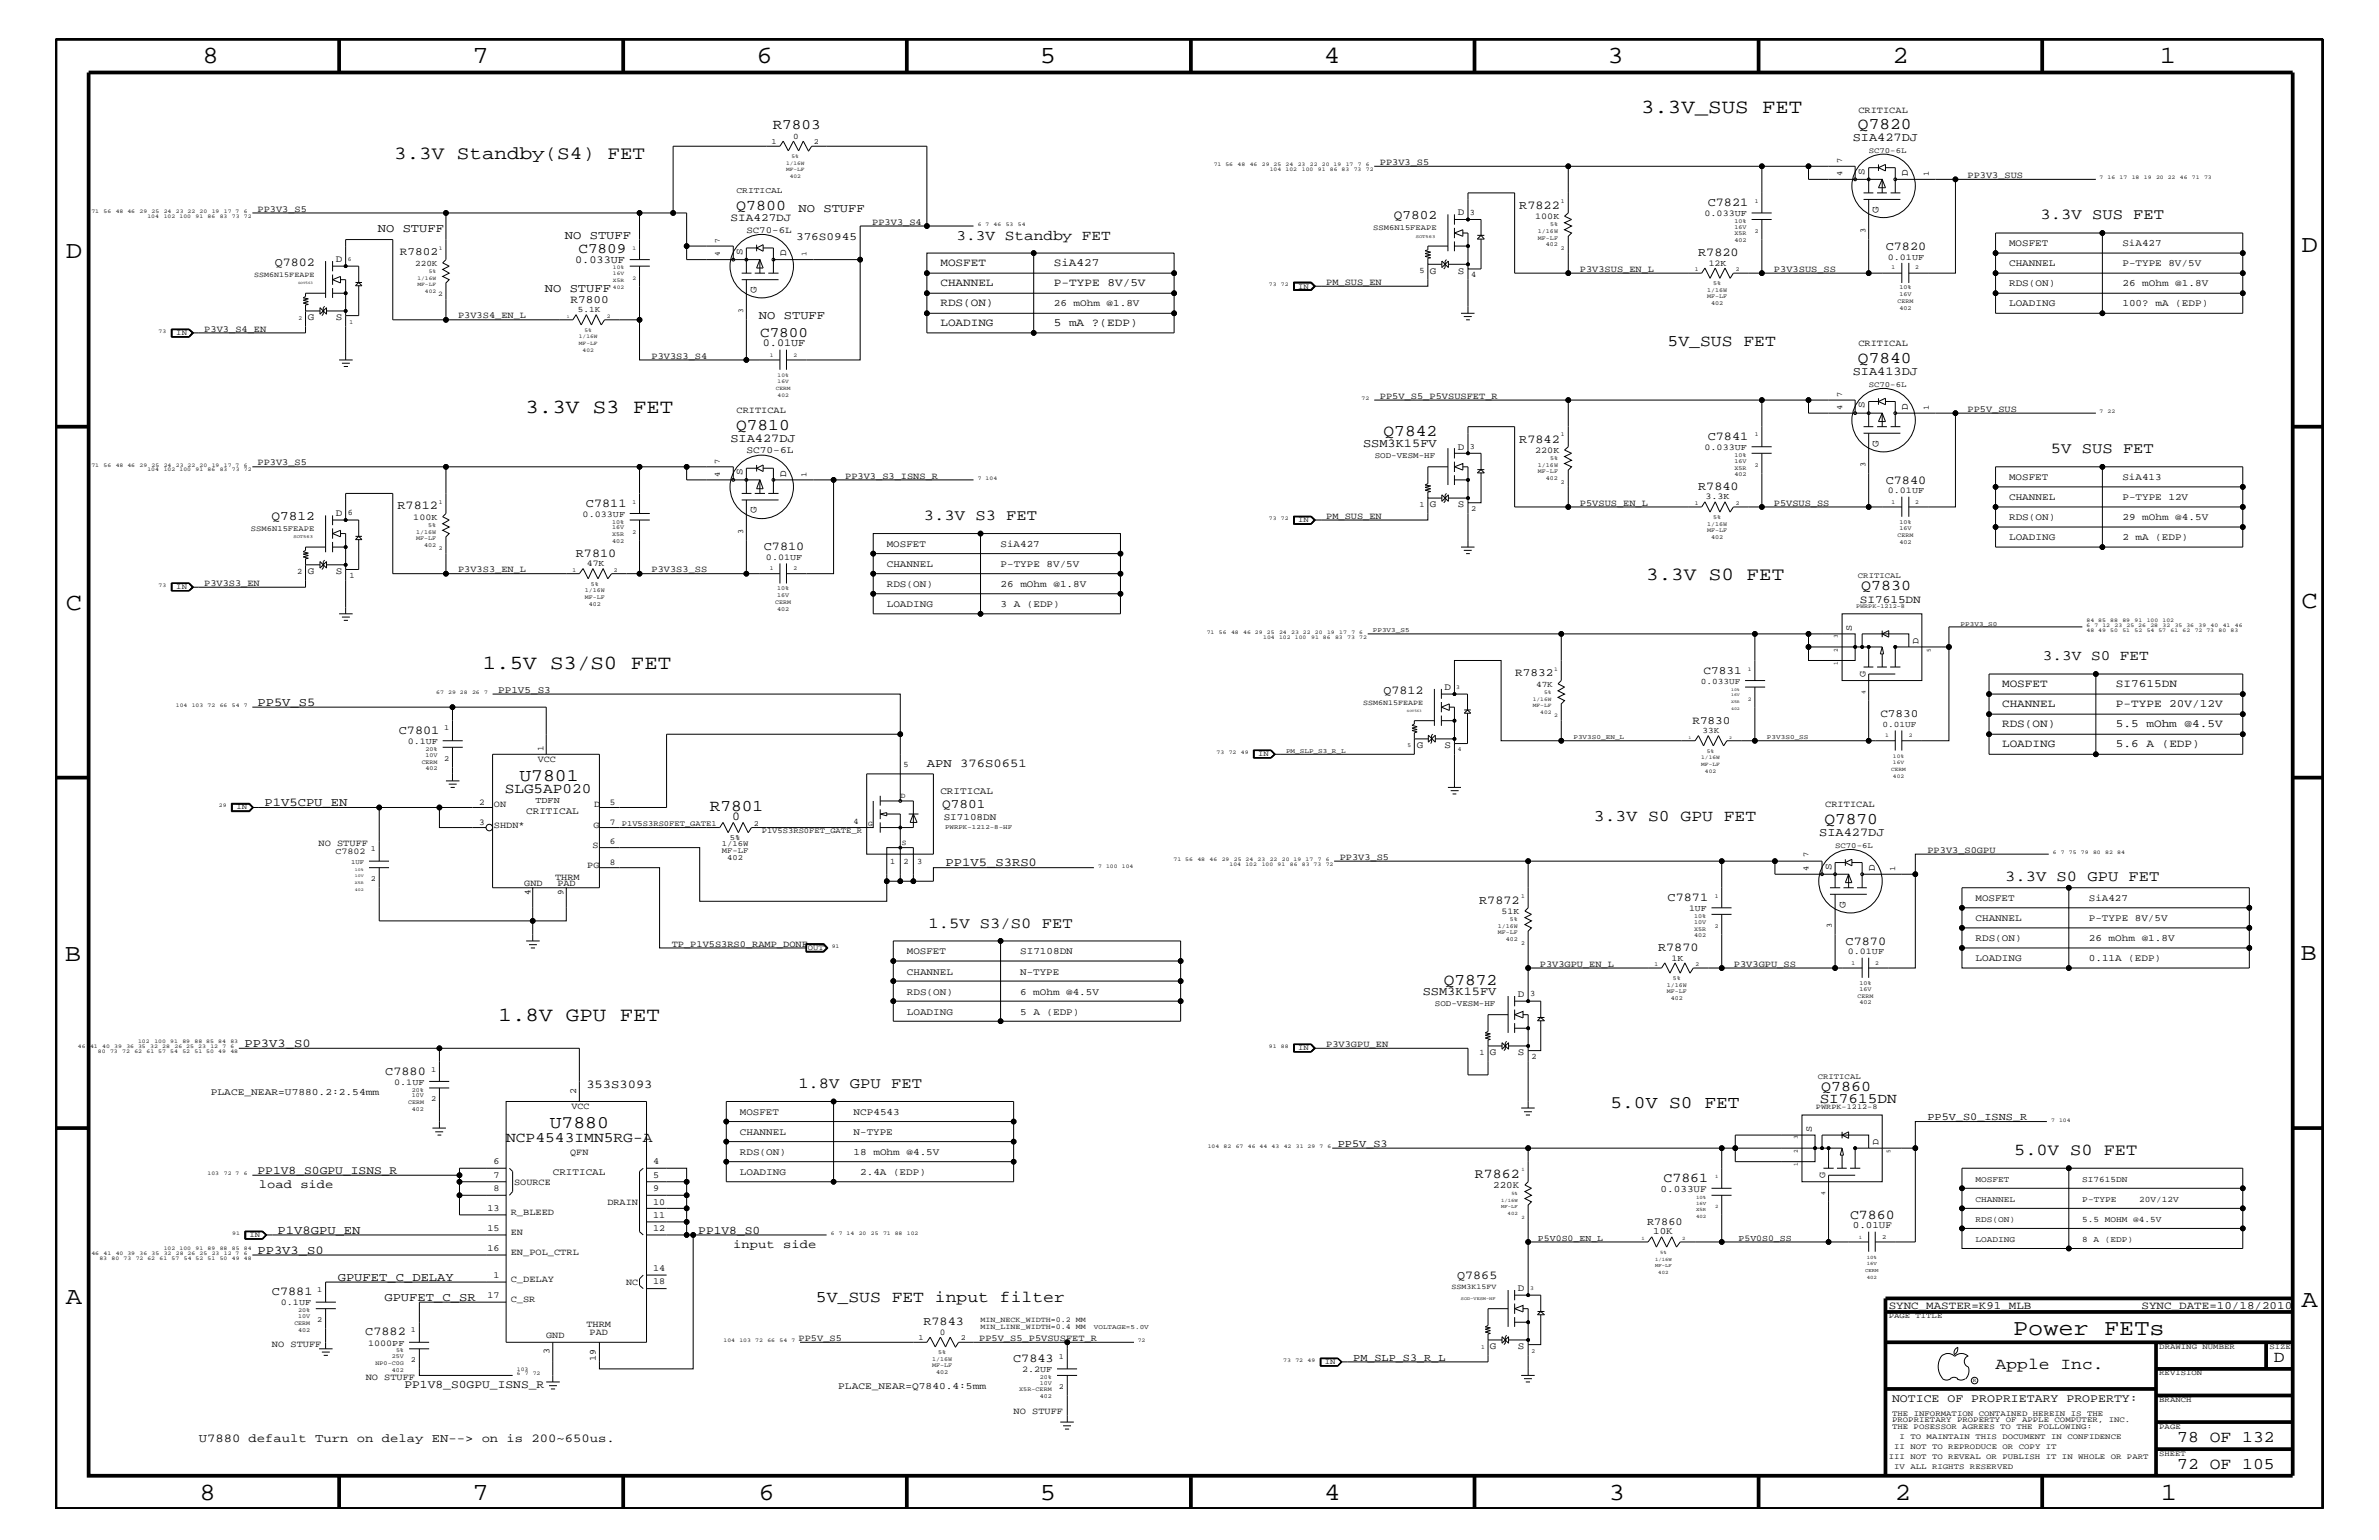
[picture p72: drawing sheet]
<svg xmlns="http://www.w3.org/2000/svg" width="432mm" height="279mm" viewBox="0 0 432 279" stroke-linecap="round" stroke-linejoin="round" font-family="sans-serif">
<defs><g id="words">
<g font-size="4.5">
<text x="36.7" y="11.5">8</text>
<text x="85.8" y="11.5">7</text>
<text x="137.3" y="11.5">6</text>
<text x="188.7" y="11.5">5</text>
<text x="240.3" y="11.5">4</text>
<text x="291.8" y="11.5">3</text>
<text x="343.5" y="11.5">2</text>
<text x="392" y="11.5">1</text>
<text x="11.9" y="46.8">D</text>
<text x="417.7" y="45.7">D</text>
<text x="11.9" y="110.6">C</text>
<text x="417.7" y="110.3">C</text>
<text x="11.8" y="174.3">B</text>
<text x="417.6" y="174.2">B</text>
<text x="11.9" y="236.7">A</text>
<text x="417.7" y="237.1">A</text>
<text x="36.2" y="272.1">8</text>
<text x="85.8" y="272.1">7</text>
<text x="137.7" y="272.1">6</text>
<text x="188.7" y="272.1">5</text>
<text x="240.4" y="272.1">4</text>
<text x="292" y="272.1">3</text>
<text x="343.9" y="272.1">2</text>
<text x="392.2" y="272.1">1</text>
</g>
<text font-size="4.1" x="365.4" y="242.3">Power FETs</text>
<g font-size="3.6">
<text x="297.9" y="20.4">3.3V_SUS FET</text>
<text x="95.4" y="75">3.3V S3 FET</text>
<text x="87.6" y="121.4">1.5V S3/S0 FET</text>
<text x="90.5" y="185.3">1.8V GPU FET</text>
</g>
<g font-size="3.4">
<text x="71.5" y="28.9">3.3V Standby(S4) FET</text>
<text x="298.8" y="105.3">3.3V S0 FET</text>
</g>
<g font-size="3.2">
<text x="94.3" y="141.8">U7801</text>
<text x="292.3" y="201">5.0V S0 FET</text>
<text x="99.8" y="204.7">U7880</text>
</g>
<g font-size="3">
<text x="337.2" y="23.5">Q7820</text>
<text x="302.7" y="62.9">5V_SUS FET</text>
<text x="337.2" y="65.9">Q7840</text>
<text x="133.6" y="78">Q7810</text>
<text x="251.1" y="79.2">Q7842</text>
<text x="128.8" y="147.1">R7801</text>
<text x="289.3" y="149">3.3V S0 GPU FET</text>
<text x="331.1" y="149.5">Q7870</text>
<text x="262" y="178.7">Q7872</text>
<text x="365.6" y="209.6">5.0V S0 FET</text>
<text x="148.1" y="236.2">5V_SUS FET input filter</text>
<text x="362.2" y="248.4">Apple Inc.</text>
<text x="412.7" y="247.1">D</text>
<text x="395.2" y="261.6">78 OF 132</text>
<text x="395.2" y="266.6">72 OF 105</text>
</g>
<g font-size="2.8">
<text x="370.4" y="39.8">3.3V SUS FET</text>
<text x="372.2" y="82.2">5V SUS FET</text>
<text x="167.7" y="94.3">3.3V S3 FET</text>
<text x="363.9" y="159.9">3.3V S0 GPU FET</text>
<text x="168.5" y="168.3">1.5V S3/S0 FET</text>
<text x="144.9" y="197.4">1.8V GPU FET</text>
</g>
<g font-size="2.7">
<text x="133.6" y="38">Q7800</text>
<text x="337.8" y="107">Q7830</text>
<text x="330.5" y="197.9">Q7860</text>
</g>
<g font-size="2.6">
<text x="140.3" y="23.5">R7803</text>
<text x="105" y="45.9">C7809</text>
<text x="173.6" y="43.5">3.3V Standby FET</text>
<text x="138" y="61.1">C7800</text>
<text x="370.8" y="119.8">3.3V S0 FET</text>
<text x="91.6" y="144">SLG5AP020</text>
<text x="330.3" y="200.2">SI7615DN</text>
<text x="91.9" y="207.1">NCP4543IMN5RG-A</text>
</g>
<g font-size="2.5">
<text x="267.7" y="213.6">R7862</text>
<text x="301.9" y="214.4">C7861</text>
<text x="335.8" y="221.1">C7860</text>
</g>
<g font-size="2.4">
<text x="253" y="39.8">Q7802</text>
<text x="49.3" y="94.3">Q7812</text>
<text x="171" y="146.7">Q7801</text>
</g>
<g font-size="2.2">
<text x="336.3" y="25.6">SIA427DJ</text>
<text x="144.9" y="38.4">NO STUFF</text>
<text x="275.8" y="37.9">R7822</text>
<text x="310" y="37.4">C7821</text>
<text x="68.6" y="42">NO STUFF</text>
<text x="102.5" y="43.3">NO STUFF</text>
<text x="308.2" y="46.5">R7820</text>
<text x="342.3" y="45.3">C7820</text>
<text x="49.9" y="48.3">Q7802</text>
<text x="98.9" y="52.9">NO STUFF</text>
<text x="137.8" y="57.9">NO STUFF</text>
<text x="336.3" y="68">SIA413DJ</text>
<text x="132.6" y="80.1">SIA427DJ</text>
<text x="247.4" y="81.1">SSM3K15FV</text>
<text x="275.8" y="80.3">R7842</text>
<text x="310" y="79.9">C7841</text>
<text x="308.2" y="88.9">R7840</text>
<text x="342.3" y="87.7">C7840</text>
<text x="72.1" y="92.4">R7812</text>
<text x="106.3" y="92">C7811</text>
<text x="104.5" y="101">R7810</text>
<text x="138.6" y="99.9">C7810</text>
<text x="251.1" y="125.9">Q7812</text>
<text x="46.7" y="128">PP5V_S5</text>
<text x="72.4" y="133.2">C7801</text>
<text x="168.2" y="139.2">APN 376S0651</text>
<text x="48" y="146.2">P1V5CPU_EN</text>
<text x="132.9" y="148.8">0</text>
<text x="330.2" y="151.7">SIA427DJ</text>
<text x="171.6" y="157.2">PP1V5_S3RS0</text>
<text x="268.5" y="163.9">R7872</text>
<text x="302.7" y="163.5">C7871</text>
<text x="300.9" y="172.6">R7870</text>
<text x="335" y="171.4">C7870</text>
<text x="258.2" y="180.5">SSM3K15FV</text>
<text x="44.4" y="189.9">PP3V3_S0</text>
<text x="69.9" y="195">C7880</text>
<text x="106.4" y="197.4">353S3093</text>
<text x="47" y="215.6">load side</text>
<text x="46.7" y="227.5">PP3V3_S0</text>
<text x="50.4" y="223.9">P1V8GPU_EN</text>
<text x="133.1" y="226.5">input side</text>
<text x="61.3" y="232.4">GPUFET_C_DELAY</text>
<text x="264.5" y="232">Q7865</text>
<text x="49.4" y="235">C7881</text>
<text x="69.8" y="236">GPUFET_C_SR</text>
<text x="66.3" y="242.3">C7882</text>
<text x="167.6" y="240.5">R7843</text>
<text x="183.9" y="247.1">C7843</text>
<text x="36.1" y="261.6">U7880 default Turn on delay EN--&gt; on is 200~650us.</text>
</g>
<g font-size="2.1">
<text x="46.7" y="213">PP1V8_S0GPU_ISNS_R</text>
<text x="126.7" y="223.9">PP1V8_S0</text>
<text x="73.4" y="251.7">PP1V8_S0GPU_ISNS_R</text>
<text x="343.4" y="254.4">NOTICE OF PROPRIETARY PROPERTY:</text>
</g>
<g font-size="2">
<text x="132.6" y="40.2">SIA427DJ</text>
<text x="72.6" y="46.3">R7802</text>
<text x="144.5" y="43.5">376S0945</text>
<text x="170.7" y="48.3">MOSFET</text>
<text x="170.7" y="51.9">CHANNEL</text>
<text x="191.3" y="51.9">P-TYPE 8V/5V</text>
<text x="191.3" y="48.3">SiA427</text>
<text x="103.5" y="55">R7800</text>
<text x="170.7" y="55.6">RDS(ON)</text>
<text x="170.7" y="59.2">LOADING</text>
<text x="191.3" y="59.2">5 mA ?(EDP)</text>
<text x="337.6" y="109.3">SI7615DN</text>
<text x="275" y="122.7">R7832</text>
<text x="309.2" y="122.3">C7831</text>
<text x="363.4" y="124.7">MOSFET</text>
<text x="384" y="124.7">SI7615DN</text>
<text x="307.2" y="131.3">R7830</text>
<text x="341.3" y="130.2">C7830</text>
<text x="363.4" y="128.3">CHANNEL</text>
<text x="363.4" y="131.9">RDS(ON)</text>
<text x="384" y="128.3">P-TYPE 20V/12V</text>
<text x="384" y="131.9">5.5 mOhm @4.5V</text>
<text x="363.4" y="135.6">LOADING</text>
<text x="384" y="135.6">5.6 A (EDP)</text>
<text x="342.8" y="237.4">SYNC_MASTER=K91_MLB</text>
<text x="388.7" y="237.4">SYNC_DATE=10/18/2010</text>
</g>
<g font-size="1.9">
<text x="104.4" y="47.7">0.033UF</text>
<text x="138.5" y="62.9">0.01UF</text>
<text x="349.8" y="203.2">PP5V_S0_ISNS_R</text>
<text x="242.8" y="208.1">PP5V_S3</text>
<text x="299" y="222.3">R7860</text>
<text x="245.6" y="246.9">PM_SLP_S3_R_L</text>
</g>
<g font-size="1.8">
<text x="338.4" y="31.7" transform="rotate(-90 338.4 31.7)">S</text>
<text x="346.3" y="31.9" transform="rotate(-90 346.3 31.9)">D</text>
<text x="264.6" y="39.1">D</text>
<text x="341" y="38.6" transform="rotate(-90 341 38.6)">G</text>
<text x="61" y="47.6">D</text>
<text x="134.8" y="46.3" transform="rotate(-90 134.8 46.3)">S</text>
<text x="142.7" y="46.5" transform="rotate(-90 142.7 46.5)">D</text>
<text x="364.7" y="44.6">MOSFET</text>
<text x="385.2" y="44.6">SiA427</text>
<text x="137.3" y="53.1" transform="rotate(-90 137.3 53.1)">G</text>
<text x="259.5" y="49.6">G</text>
<text x="264.6" y="49.6">S</text>
<text x="364.7" y="51.9">RDS(ON)</text>
<text x="364.7" y="48.3">CHANNEL</text>
<text x="385.2" y="51.9">26 mOhm @1.8V</text>
<text x="385.2" y="48.3">P-TYPE 8V/5V</text>
<text x="55.9" y="58.1">G</text>
<text x="61" y="58.1">S</text>
<text x="191.3" y="55.6">26 mOhm @1.8V</text>
<text x="364.7" y="55.6">LOADING</text>
<text x="385.2" y="55.6">100? mA (EDP)</text>
<text x="338.4" y="74.1" transform="rotate(-90 338.4 74.1)">S</text>
<text x="346.3" y="74.4" transform="rotate(-90 346.3 74.4)">D</text>
<text x="135.5" y="82.2">SC70-6L</text>
<text x="264.6" y="81.6">D</text>
<text x="341" y="81.1" transform="rotate(-90 341 81.1)">G</text>
<text x="134.8" y="86.2" transform="rotate(-90 134.8 86.2)">S</text>
<text x="142.7" y="86.5" transform="rotate(-90 142.7 86.5)">D</text>
<text x="364.7" y="87.1">MOSFET</text>
<text x="385.2" y="87.1">SiA413</text>
<text x="61" y="93.7">D</text>
<text x="137.3" y="93.2" transform="rotate(-90 137.3 93.2)">G</text>
<text x="259.5" y="92.1">G</text>
<text x="264.6" y="92.1">S</text>
<text x="364.7" y="90.7">CHANNEL</text>
<text x="364.7" y="94.3">RDS(ON)</text>
<text x="385.2" y="94.3">29 mOhm @4.5V</text>
<text x="385.2" y="90.7">P-TYPE 12V</text>
<text x="161" y="99.3">MOSFET</text>
<text x="181.6" y="99.3">SiA427</text>
<text x="364.7" y="98">LOADING</text>
<text x="385.2" y="98">2 mA (EDP)</text>
<text x="55.9" y="104.2">G</text>
<text x="61" y="104.2">S</text>
<text x="161" y="102.9">CHANNEL</text>
<text x="161" y="106.5">RDS(ON)</text>
<text x="181.6" y="102.9">P-TYPE 8V/5V</text>
<text x="181.6" y="106.5">26 mOhm @1.8V</text>
<text x="161" y="110.2">LOADING</text>
<text x="181.6" y="110.2">3 A (EDP)</text>
<text x="90.4" y="125.7">PP1V5_S3</text>
<text x="262.2" y="125.2">D</text>
<text x="257.1" y="135.7">G</text>
<text x="262.2" y="135.7">S</text>
<text x="95.5" y="147.7">CRITICAL</text>
<text x="170.7" y="144">CRITICAL</text>
<text x="171.3" y="148.8">SI7108DN</text>
<text x="332.4" y="157.8" transform="rotate(-90 332.4 157.8)">S</text>
<text x="340.3" y="158" transform="rotate(-90 340.3 158)">D</text>
<text x="334.9" y="164.7" transform="rotate(-90 334.9 164.7)">G</text>
<text x="358.6" y="167.1">CHANNEL</text>
<text x="358.6" y="163.5">MOSFET</text>
<text x="379.1" y="167.1">P-TYPE 8V/5V</text>
<text x="379.1" y="163.5">SiA427</text>
<text x="164.6" y="173.2">MOSFET</text>
<text x="185.2" y="173.2">SI7108DN</text>
<text x="358.6" y="170.7">RDS(ON)</text>
<text x="379.1" y="170.7">26 mOhm @1.8V</text>
<text x="164.6" y="176.8">CHANNEL</text>
<text x="185.2" y="176.8">N-TYPE</text>
<text x="358.6" y="174.4">LOADING</text>
<text x="379.1" y="174.4">0.11A (EDP)</text>
<text x="164.6" y="184.1">LOADING</text>
<text x="164.6" y="180.5">RDS(ON)</text>
<text x="185.2" y="180.5">6 mOhm @4.5V</text>
<text x="185.2" y="184.1">5 A (EDP)</text>
<text x="275.5" y="181">D</text>
<text x="270.4" y="191.5">G</text>
<text x="275.5" y="191.5">S</text>
<text x="38.3" y="198.7">PLACE_NEAR=U7880.2:2.54mm</text>
<text x="134.3" y="202.3">MOSFET</text>
<text x="154.9" y="202.3">NCP4543</text>
<text x="134.3" y="205.9">CHANNEL</text>
<text x="134.3" y="209.6">RDS(ON)</text>
<text x="154.9" y="205.9">N-TYPE</text>
<text x="154.9" y="209.6">18 mOhm @4.5V</text>
<text x="100.3" y="213.2">CRITICAL</text>
<text x="134.3" y="213.2">LOADING</text>
<text x="156.1" y="213.2">2.4A (EDP)</text>
<text x="271" y="215.5">220K</text>
<text x="301.4" y="216.2">0.033UF</text>
<text x="300.1" y="224">10K</text>
<text x="336.3" y="222.9">0.01UF</text>
<text x="275.5" y="234.3">D</text>
<text x="270.4" y="244.8">G</text>
<text x="275.5" y="244.8">S</text>
<text x="152.1" y="252.1">PLACE_NEAR=Q7840.4:5mm</text>
</g>
<g font-size="1.7">
<text x="337.3" y="20.4">CRITICAL</text>
<text x="250.4" y="29.9">PP3V3_S5</text>
<text x="357.1" y="32.3">PP3V3_SUS</text>
<text x="46.7" y="38.4">PP3V3_S5</text>
<text x="158.3" y="40.8">PP3V3_S4</text>
<text x="135.5" y="42.3">SC70-6L</text>
<text x="240.7" y="51.7">PM_SUS_EN</text>
<text x="286.8" y="49.3">P3V3SUS_EN_L</text>
<text x="322" y="49.3">P3V3SUS_SS</text>
<text x="83.1" y="57.8">P3V3S4_EN_L</text>
<text x="37.1" y="60.2">P3V3_S4_EN</text>
<text x="118.3" y="65.1">P3V3S3_S4</text>
<text x="337.3" y="62.9">CRITICAL</text>
<text x="133.7" y="75">CRITICAL</text>
<text x="250.4" y="72.3">PP5V_S5_P5VSUSFET_R</text>
<text x="357.1" y="74.7">PP5V_SUS</text>
<text x="46.7" y="84.4">PP3V3_S5</text>
<text x="153.4" y="86.9">PP3V3_S3_ISNS_R</text>
<text x="240.7" y="94.2">PM_SUS_EN</text>
<text x="286.8" y="91.7">P5VSUS_EN_L</text>
<text x="322" y="91.7">P5VSUS_SS</text>
<text x="37.1" y="106.3">P3V3S3_EN</text>
<text x="83.1" y="103.8">P3V3S3_EN_L</text>
<text x="118.3" y="103.8">P3V3S3_SS</text>
<text x="336.1" y="114.4" transform="rotate(-90 336.1 114.4)">S</text>
<text x="348.2" y="116.8" transform="rotate(-90 348.2 116.8)">D</text>
<text x="338.6" y="122.9" transform="rotate(-90 338.6 122.9)">G</text>
<text x="97.6" y="138.3">VCC</text>
<text x="89.7" y="146.5">ON</text>
<text x="107.9" y="146.5">D</text>
<text x="331.3" y="146.5">CRITICAL</text>
<text x="57.8" y="153.4">NO STUFF</text>
<text x="89.7" y="150.1">SHDN*</text>
<text x="107.5" y="153.8">S</text>
<text x="107.7" y="150.1">G</text>
<text x="243.2" y="156">PP3V3_S5</text>
<text x="349.8" y="154.7">PP3V3_S0GPU</text>
<text x="95.2" y="160.8">GND</text>
<text x="100.8" y="159.6">THRM</text>
<text x="101.2" y="160.8">PAD</text>
<text x="106.6" y="157.4">PG</text>
<text x="121.9" y="171.7">TP_P1V5S3RS0_RAMP_DONE</text>
<text x="279.5" y="175.4">P3V3GPU_EN_L</text>
<text x="314.7" y="175.4">P3V3GPU_SS</text>
<text x="240.7" y="189.9">P3V3GPU_EN</text>
<text x="103.7" y="201.3">VCC</text>
<text x="104.6" y="198.5" transform="rotate(-90 104.6 198.5)">2</text>
<text x="103.5" y="209.6">QFN</text>
<text x="328.8" y="205.3" transform="rotate(-90 328.8 205.3)">S</text>
<text x="341" y="207.7" transform="rotate(-90 341 207.7)">D</text>
<text x="89.6" y="213.6">7</text>
<text x="89.6" y="211.3">6</text>
<text x="93.3" y="215">SOURCE</text>
<text x="118.5" y="213.6">5</text>
<text x="118.5" y="211.3">4</text>
<text x="331.3" y="213.8" transform="rotate(-90 331.3 213.8)">G</text>
<text x="88.5" y="219.7">13</text>
<text x="89.6" y="216.1">8</text>
<text x="92.7" y="220.4">R_BLEED</text>
<text x="110.2" y="218.6">DRAIN</text>
<text x="118.5" y="220.9">11</text>
<text x="118.5" y="218.6">10</text>
<text x="118.5" y="216.1">9</text>
<text x="88.5" y="227">16</text>
<text x="88.5" y="223.4">15</text>
<text x="92.7" y="224.1">EN</text>
<text x="92.7" y="227.7">EN_POL_CTRL</text>
<text x="118.5" y="223.4">12</text>
<text x="89.6" y="231.8">1</text>
<text x="92.7" y="232.6">C_DELAY</text>
<text x="113.6" y="233.2">NC</text>
<text x="118.5" y="233">18</text>
<text x="118.5" y="230.7">14</text>
<text x="88.5" y="235.5">17</text>
<text x="92.7" y="236.2">C_SR</text>
<text x="49.4" y="244.4">NO STUFF</text>
<text x="99.1" y="242.7">GND</text>
<text x="99.7" y="245.6" transform="rotate(-90 99.7 245.6)">3</text>
<text x="106.4" y="240.8">THRM</text>
<text x="107" y="242.3">PAD</text>
<text x="144.9" y="243.3">PP5V_S5</text>
<text x="177.7" y="243.3">PP5V_S5_P5VSUSFET_R</text>
<text x="66.4" y="250.4">NO STUFF</text>
<text x="108.1" y="246.9" transform="rotate(-90 108.1 246.9)">19</text>
<text x="184" y="256.5">NO STUFF</text>
</g>
<g font-size="1.6">
<text x="278.6" y="39.7">100K</text>
<text x="309.4" y="39.2">0.033UF</text>
<text x="342.6" y="47.1">0.01UF</text>
<text x="310.1" y="48.2">12K</text>
<text x="278.6" y="82.2">220K</text>
<text x="309.4" y="81.6">0.033UF</text>
<text x="342.6" y="89.5">0.01UF</text>
<text x="75" y="94.3">100K</text>
<text x="105.7" y="93.8">0.033UF</text>
<text x="309.5" y="90.6">3.3K</text>
<text x="139" y="101.6">0.01UF</text>
<text x="106.5" y="102.7">47K</text>
<text x="74" y="135">0.1UF</text>
<text x="98.6" y="136.2" transform="rotate(-90 98.6 136.2)">1</text>
<text x="87" y="146">2</text>
<text x="87" y="149.6">3</text>
<text x="97.2" y="145.7">TDFN</text>
<text x="110.7" y="146">5</text>
<text x="110.7" y="149.6">7</text>
<text x="60.9" y="155">C7802</text>
<text x="110.7" y="153.2">6</text>
<text x="110.7" y="156.9">8</text>
<text x="96.3" y="162.3" transform="rotate(-90 96.3 162.3)">4</text>
<text x="102.3" y="162.3" transform="rotate(-90 102.3 162.3)">9</text>
<text x="272.5" y="165.8">51K</text>
<text x="306.6" y="165.3">1UF</text>
<text x="335.4" y="173.2">0.01UF</text>
<text x="303.4" y="174.3">1K</text>
<text x="71.5" y="196.8">0.1UF</text>
<text x="279.1" y="225.1">P5V0S0_EN_L</text>
<text x="315.6" y="225.2">P5V0S0_SS</text>
<text x="51" y="236.8">0.1UF</text>
<text x="66.8" y="244.1">1000PF</text>
<text x="170.6" y="242.2">0</text>
<text x="185.5" y="248.9">2.2UF</text>
</g>
<g font-size="1.5">
<text x="143.9" y="25.2">0</text>
<text x="133.7" y="35">CRITICAL</text>
<text x="266.8" y="39">3</text>
<text x="75.4" y="48.2">220K</text>
<text x="257.6" y="49.6">5</text>
<text x="267" y="50.2">4</text>
<text x="104.9" y="56.7">5.1K</text>
<text x="249.5" y="83.1">SOD-VESM-HF</text>
<text x="63.2" y="93.5">6</text>
<text x="53.9" y="104.1">2</text>
<text x="63.4" y="104.8">1</text>
<text x="278.8" y="124.6">47K</text>
<text x="308.7" y="124.1">0.033UF</text>
<text x="341.7" y="131.9">0.01UF</text>
<text x="309" y="133">33K</text>
<text x="164" y="139.2">5</text>
<text x="154.9" y="149.5">4</text>
<text x="161.5" y="156.8">1</text>
<text x="164" y="156.8">2</text>
<text x="166.5" y="156.8">3</text>
<text x="260.4" y="182.5">SOD-VESM-HF</text>
<text x="277.7" y="180.8">3</text>
<text x="268.6" y="191.4">1</text>
<text x="278" y="192.1">2</text>
<text x="358.6" y="214.4">MOSFET</text>
<text x="378" y="214.4">SI7615DN</text>
<text x="358.6" y="221.7">RDS(ON)</text>
<text x="358.6" y="218">CHANNEL</text>
<text x="378" y="221.7">5.5 MOHM @4.5V</text>
<text x="378" y="218">P-TYPE</text>
<text x="388.3" y="218">20V/12V</text>
<text x="358.6" y="225.3">LOADING</text>
<text x="378" y="225.3">8 A (EDP)</text>
</g>
<g font-size="1.4">
<text x="140" y="26.1">1</text>
<text x="147.7" y="26.1">2</text>
<text x="334.3" y="29.5" transform="rotate(-90 334.3 29.5)">7</text>
<text x="339.2" y="27.7">SC70-6L</text>
<text x="334.3" y="31.9" transform="rotate(-90 334.3 31.9)">4</text>
<text x="350.1" y="31.9" transform="rotate(-90 350.1 31.9)">1</text>
<text x="249.3" y="41.8">SSM6N15FEAPE</text>
<text x="130.6" y="46.5" transform="rotate(-90 130.6 46.5)">4</text>
<text x="130.6" y="44.1" transform="rotate(-90 130.6 44.1)">7</text>
<text x="146.4" y="46.5" transform="rotate(-90 146.4 46.5)">1</text>
<text x="338.6" y="42.3" transform="rotate(-90 338.6 42.3)">3</text>
<text x="46.1" y="50.2">SSM6N15FEAPE</text>
<text x="235.6" y="52.4">IN</text>
<text x="134.9" y="56.8" transform="rotate(-90 134.9 56.8)">3</text>
<text x="32" y="60.8">IN</text>
<text x="334.3" y="72" transform="rotate(-90 334.3 72)">7</text>
<text x="339.2" y="70.1">SC70-6L</text>
<text x="334.3" y="74.4" transform="rotate(-90 334.3 74.4)">4</text>
<text x="350.1" y="74.4" transform="rotate(-90 350.1 74.4)">1</text>
<text x="266.8" y="81.4">3</text>
<text x="130.6" y="86.5" transform="rotate(-90 130.6 86.5)">4</text>
<text x="130.6" y="84.1" transform="rotate(-90 130.6 84.1)">7</text>
<text x="146.4" y="86.5" transform="rotate(-90 146.4 86.5)">1</text>
<text x="338.6" y="84.7" transform="rotate(-90 338.6 84.7)">3</text>
<text x="235.6" y="94.8">IN</text>
<text x="257.6" y="92">1</text>
<text x="267" y="92.7">2</text>
<text x="45.6" y="96.3">SSM6N15FEAPE</text>
<text x="134.9" y="96.8" transform="rotate(-90 134.9 96.8)">3</text>
<text x="32" y="106.9">IN</text>
<text x="337.2" y="104.8">CRITICAL</text>
<text x="247.4" y="127.9">SSM6N15FEAPE</text>
<text x="80.6" y="132.5">1</text>
<text x="228.3" y="137.2">IN</text>
<text x="80.6" y="138">2</text>
<text x="42.9" y="146.8">IN</text>
<text x="112.9" y="149.9">P1V5S3RS0FET_GATE1</text>
<text x="136.8" y="149.8">2</text>
<text x="157.6" y="149.9">G</text>
<text x="163.5" y="144.8">D</text>
<text x="67.3" y="154.4">1</text>
<text x="131" y="154.7">MF-LF</text>
<text x="131" y="153.5">1/16W</text>
<text x="132" y="156">402</text>
<text x="132.5" y="152.3">5%</text>
<text x="138.3" y="151.1">P1V5S3RS0FET_GATE_R</text>
<text x="163.7" y="153.3">S</text>
<text x="328.3" y="155.6" transform="rotate(-90 328.3 155.6)">7</text>
<text x="333.1" y="153.8">SC70-6L</text>
<text x="67.3" y="159.9">2</text>
<text x="328.3" y="158" transform="rotate(-90 328.3 158)">4</text>
<text x="344" y="158" transform="rotate(-90 344 158)">1</text>
<text x="146.6" y="172.3">OUT</text>
<text x="332.5" y="168.3" transform="rotate(-90 332.5 168.3)">3</text>
<text x="235.6" y="190.5">IN</text>
<text x="78.2" y="194.4">1</text>
<text x="329.9" y="195.7">CRITICAL</text>
<text x="78.2" y="199.8">2</text>
<text x="329.6" y="201.3">PWRPK-1212-8</text>
<text x="45.3" y="224.5">IN</text>
<text x="263.5" y="233.9">SSM3K15FV</text>
<text x="57.6" y="234.4">1</text>
<text x="57.6" y="239.9">2</text>
<text x="178" y="239.9">MIN_NECK_WIDTH=0.2 MM</text>
<text x="342.8" y="239.2">PAGE TITLE</text>
<text x="74.6" y="241.7">1</text>
<text x="166.7" y="243.1">1</text>
<text x="174.4" y="243.1">2</text>
<text x="178" y="241.1">MIN_LINE_WIDTH=0.4 MM</text>
<text x="391.9" y="244.7">DRAWING NUMBER</text>
<text x="411.9" y="244.7">SIZE</text>
<text x="74.6" y="247.1">2</text>
<text x="192.2" y="246.5">1</text>
<text x="192.2" y="252">2</text>
<text x="240.5" y="247.5">IN</text>
<text x="391.9" y="249.5">REVISION</text>
<text x="343.4" y="256.8">THE INFORMATION CONTAINED HEREIN IS THE</text>
<text x="391.9" y="254.4">BRANCH</text>
<text x="343.4" y="259.3">THE POSESSOR AGREES TO THE FOLLOWING:</text>
<text x="343.4" y="258">PROPRIETARY PROPERTY OF APPLE COMPUTER, INC.</text>
<text x="343.8" y="262.9">II NOT TO REPRODUCE OR COPY IT</text>
<text x="344.8" y="261.1">I TO MAINTAIN THIS DOCUMENT IN CONFIDENCE</text>
<text x="391.9" y="259.3">PAGE</text>
<text x="342.8" y="264.7">III NOT TO REVEAL OR PUBLISH IT IN WHOLE OR PART</text>
<text x="343.8" y="266.6">IV ALL RIGHTS RESERVED</text>
<text x="391.9" y="264.1">SHEET</text>
</g>
<text font-size="1.3" x="79.5" y="53.8">2</text>
<g font-size="1.2">
<text x="355.9" y="113.6">PP3V3_S0</text>
<text x="249.2" y="114.8">PP3V3_S5</text>
<text x="233.4" y="136.6">PM_SLP_S3_R_L</text>
<text x="285.6" y="134.1">P3V3S0_EN_L</text>
<text x="320.7" y="134.1">P3V3S0_SS</text>
<text x="171.5" y="150.5">PWRPK-1212-8-HF</text>
<text x="63.8" y="156.8">1UF</text>
<text x="341.6" y="224.7">2</text>
<text x="198.5" y="241.1">VOLTAGE=5.0V</text>
</g>
<g font-size="1.1">
<text x="281.3" y="41">5%</text>
<text x="283.3" y="36.8">1</text>
<text x="314.8" y="41.5">16V</text>
<text x="314.8" y="40.4">10%</text>
<text x="318.5" y="36.8">1</text>
<text x="63.2" y="47.4">6</text>
<text x="279.1" y="42.3">1/16W</text>
<text x="279.1" y="43.5">MF-LF</text>
<text x="280.6" y="44.6">402</text>
<text x="283.3" y="45.3">2</text>
<text x="314.8" y="44">402</text>
<text x="314.8" y="42.7">X5R</text>
<text x="318.5" y="42.3">2</text>
<text x="307.6" y="49.1">1</text>
<text x="309.8" y="52.9">1/16W</text>
<text x="310.9" y="51.7">5%</text>
<text x="315" y="49.1">2</text>
<text x="343.3" y="48.9">1</text>
<text x="344.8" y="52.5">10%</text>
<text x="344.8" y="53.8">16V</text>
<text x="347.6" y="48.9">2</text>
<text x="54.2" y="58">2</text>
<text x="63.4" y="58.7">1</text>
<text x="309.8" y="54.1">MF-LF</text>
<text x="310.6" y="55.3">402</text>
<text x="344.4" y="55">CERM</text>
<text x="344.8" y="56.2">402</text>
<text x="281.3" y="83.5">5%</text>
<text x="283.3" y="79.2">1</text>
<text x="314.8" y="82.8">10%</text>
<text x="314.8" y="83.9">16V</text>
<text x="318.5" y="79.2">1</text>
<text x="279.1" y="84.7">1/16W</text>
<text x="279.1" y="85.9">MF-LF</text>
<text x="280.6" y="87.1">402</text>
<text x="283.3" y="87.7">2</text>
<text x="314.8" y="85.2">X5R</text>
<text x="314.8" y="86.4">402</text>
<text x="318.5" y="84.7">2</text>
<text x="77.7" y="95.6">5%</text>
<text x="79.7" y="91.4">1</text>
<text x="111.1" y="95">10%</text>
<text x="114.8" y="91.4">1</text>
<text x="307.6" y="91.6">1</text>
<text x="309.8" y="95.4">1/16W</text>
<text x="310.9" y="94.2">5%</text>
<text x="315" y="91.6">2</text>
<text x="343.3" y="91.4">1</text>
<text x="344.8" y="95">10%</text>
<text x="347.6" y="91.4">2</text>
<text x="75.5" y="98">MF-LF</text>
<text x="75.5" y="96.8">1/16W</text>
<text x="77" y="99.3">402</text>
<text x="79.7" y="99.9">2</text>
<text x="111.1" y="96">16V</text>
<text x="111.1" y="98.5">402</text>
<text x="111.1" y="97.3">X5R</text>
<text x="114.8" y="96.8">2</text>
<text x="309.8" y="96.5">MF-LF</text>
<text x="310.6" y="97.7">402</text>
<text x="344.4" y="97.4">CERM</text>
<text x="344.8" y="96.2">16V</text>
<text x="344.8" y="98.7">402</text>
<text x="103.9" y="103.7">1</text>
<text x="106.1" y="107.5">1/16W</text>
<text x="107.2" y="106.3">5%</text>
<text x="111.4" y="103.7">2</text>
<text x="139.7" y="103.5">1</text>
<text x="141.1" y="107.1">10%</text>
<text x="144" y="103.5">2</text>
<text x="106.1" y="108.7">MF-LF</text>
<text x="106.8" y="109.9">402</text>
<text x="140.7" y="109.5">CERM</text>
<text x="141.1" y="110.8">402</text>
<text x="141.1" y="108.3">16V</text>
<text x="336.9" y="110.3">PWRPK-1212-8</text>
<text x="333.6" y="118.2" transform="rotate(-90 333.6 118.2)">2</text>
<text x="333.6" y="115.8" transform="rotate(-90 333.6 115.8)">3</text>
<text x="350.4" y="118.3" transform="rotate(-90 350.4 118.3)">5</text>
<text x="264.3" y="125.1">3</text>
<text x="333.6" y="120.7" transform="rotate(-90 333.6 120.7)">1</text>
<text x="338.6" y="125.9" transform="rotate(-90 338.6 125.9)">4</text>
<text x="77.2" y="137.3">10V</text>
<text x="77.2" y="136.2">20%</text>
<text x="255.4" y="135.6">5</text>
<text x="264.6" y="136.3">4</text>
<text x="76.5" y="138.5">CERM</text>
<text x="77.2" y="139.7">402</text>
<text x="274.1" y="167.1">5%</text>
<text x="276.1" y="162.8">1</text>
<text x="307.5" y="166.5">10%</text>
<text x="307.5" y="167.6">10V</text>
<text x="311.2" y="162.8">1</text>
<text x="271.9" y="169.5">MF-LF</text>
<text x="271.9" y="168.3">1/16W</text>
<text x="273.3" y="170.7">402</text>
<text x="276.1" y="171.4">2</text>
<text x="307.5" y="170">402</text>
<text x="307.5" y="168.9">X5R</text>
<text x="311.2" y="168.3">2</text>
<text x="300.3" y="175.2">1</text>
<text x="302.6" y="179">1/16W</text>
<text x="303.7" y="177.7">5%</text>
<text x="307.8" y="175.2">2</text>
<text x="336" y="175">1</text>
<text x="337.5" y="179.9">16V</text>
<text x="337.5" y="178.7">10%</text>
<text x="340.4" y="175">2</text>
<text x="302.6" y="180.2">MF-LF</text>
<text x="303.3" y="181.4">402</text>
<text x="337.1" y="181">CERM</text>
<text x="337.5" y="182.2">402</text>
<text x="74.1" y="200.3">CERM</text>
<text x="74.8" y="201.5">402</text>
<text x="74.8" y="199.1">10V</text>
<text x="74.8" y="198.1">20%</text>
<text x="326.3" y="209.2" transform="rotate(-90 326.3 209.2)">2</text>
<text x="326.3" y="206.7" transform="rotate(-90 326.3 206.7)">3</text>
<text x="343.2" y="209.2" transform="rotate(-90 343.2 209.2)">5</text>
<text x="326.3" y="211.5" transform="rotate(-90 326.3 211.5)">1</text>
<text x="331.3" y="216.9" transform="rotate(-90 331.3 216.9)">4</text>
<text x="54.1" y="239.1">10V</text>
<text x="54.1" y="238">20%</text>
<text x="277.7" y="234.1">3</text>
<text x="53.4" y="240.3">CERM</text>
<text x="54.1" y="241.6">402</text>
<text x="71.9" y="245.3">5%</text>
<text x="170.3" y="245.6">5%</text>
<text x="268.8" y="244.7">1</text>
<text x="278" y="245.4">2</text>
<text x="68.2" y="247.6">NP0-C0G</text>
<text x="71.1" y="246.4">25V</text>
<text x="71.1" y="248.9">402</text>
<text x="169.2" y="246.9">1/16W</text>
<text x="169.2" y="248.1">MF-LF</text>
<text x="169.9" y="249.3">402</text>
<text x="188.7" y="250.1">20%</text>
<text x="188.7" y="251.2">10V</text>
<text x="185" y="252.4">X5R-CERM</text>
<text x="188.7" y="253.7">402</text>
</g>
<g font-size="1">
<text x="142.7" y="29.9">1/16W</text>
<text x="143.7" y="28.6">5%</text>
<text x="142.7" y="31.1">MF-LF</text>
<text x="143.3" y="32.3">402</text>
<text x="220.3" y="30.2">71 56</text>
<text x="224.6" y="30.2">48</text>
<text x="226.8" y="30.2">46</text>
<text x="229" y="30.2">29 25</text>
<text x="230.5" y="31">104</text>
<text x="233.3" y="31">102</text>
<text x="233.3" y="30.2">24</text>
<text x="235.5" y="30.2">23</text>
<text x="236.3" y="31">100</text>
<text x="237.7" y="30.2">22</text>
<text x="239.2" y="31">91</text>
<text x="239.9" y="30.2">20 19</text>
<text x="241.4" y="31">86 83</text>
<text x="244.3" y="30.2">17</text>
<text x="245.7" y="31">73</text>
<text x="246.5" y="30.2">7</text>
<text x="247.9" y="30.2">6</text>
<text x="247.9" y="31">72</text>
<text x="381.1" y="32.5">7</text>
<text x="382.5" y="32.5">16</text>
<text x="384.7" y="32.5">17</text>
<text x="386.9" y="32.5">18</text>
<text x="389.1" y="32.5">19</text>
<text x="391.3" y="32.5">20 22</text>
<text x="395.6" y="32.5">46</text>
<text x="397.8" y="32.5">71</text>
<text x="400.1" y="32.5">73</text>
<text x="16.6" y="38.6">71</text>
<text x="18.8" y="38.6">56</text>
<text x="21" y="38.6">48 46</text>
<text x="25.3" y="38.6">29</text>
<text x="26.8" y="39.5">104</text>
<text x="27.5" y="38.6">25</text>
<text x="29.7" y="39.5">102</text>
<text x="29.7" y="38.6">24</text>
<text x="31.9" y="38.6">23 22</text>
<text x="32.6" y="39.5">100</text>
<text x="35.5" y="39.5">91</text>
<text x="36.2" y="38.6">20</text>
<text x="37.7" y="39.5">86</text>
<text x="38.4" y="38.6">19</text>
<text x="39.9" y="39.5">83</text>
<text x="40.6" y="38.6">17 7</text>
<text x="42.1" y="39.5">73</text>
<text x="44.3" y="39.5">72</text>
<text x="44.3" y="38.6">6</text>
<text x="177.5" y="41">6</text>
<text x="178.9" y="41">7</text>
<text x="180.3" y="41">46</text>
<text x="182.5" y="41">53</text>
<text x="184.7" y="41">54</text>
<text x="79.7" y="45.3">1</text>
<text x="114.8" y="45.3">1</text>
<text x="75.8" y="50.7">1/16W</text>
<text x="75.8" y="51.9">MF-LF</text>
<text x="77.1" y="53.2">402</text>
<text x="77.8" y="49.6">5%</text>
<text x="111.3" y="51.3">X5R</text>
<text x="111.3" y="48.9">10%</text>
<text x="111.3" y="52.4">402</text>
<text x="111.3" y="50">16V</text>
<text x="114.8" y="50.7">2</text>
<text x="230.3" y="51.9">73</text>
<text x="232.5" y="51.9">72</text>
<text x="110.2" y="57.7">2</text>
<text x="28.8" y="60.4">73</text>
<text x="105.1" y="62.6">MF-LF</text>
<text x="105.1" y="61.4">1/16W</text>
<text x="105.7" y="63.9">402</text>
<text x="106.1" y="60.2">5%</text>
<text x="139.7" y="64.7">1</text>
<text x="144" y="64.7">2</text>
<text x="140.8" y="70.7">CERM</text>
<text x="141.1" y="72">402</text>
<text x="141.1" y="68.4">10%</text>
<text x="141.1" y="69.5">16V</text>
<text x="247.1" y="72.6">72</text>
<text x="381.1" y="75">7</text>
<text x="382.5" y="75">22</text>
<text x="16.6" y="84.7">71</text>
<text x="18.8" y="84.7">56</text>
<text x="21" y="84.7">48 46</text>
<text x="25.3" y="84.7">29</text>
<text x="26.8" y="85.5">104</text>
<text x="27.5" y="84.7">25</text>
<text x="29.7" y="85.5">102</text>
<text x="29.7" y="84.7">24</text>
<text x="31.9" y="84.7">23 22</text>
<text x="32.6" y="85.5">100</text>
<text x="35.5" y="85.5">91</text>
<text x="36.2" y="84.7">20</text>
<text x="37.7" y="85.5">86</text>
<text x="38.4" y="84.7">19</text>
<text x="39.9" y="85.5">83</text>
<text x="40.6" y="84.7">17 7</text>
<text x="42.1" y="85.5">73</text>
<text x="44.3" y="85.5">72</text>
<text x="44.3" y="84.7">6</text>
<text x="177.5" y="87.1">7</text>
<text x="178.9" y="87.1">104</text>
<text x="230.3" y="94.3">73</text>
<text x="232.5" y="94.3">72</text>
<text x="28.8" y="106.5">73</text>
<text x="378.7" y="113.7">6</text>
<text x="378.7" y="112.9">84 85</text>
<text x="380.2" y="113.7">7</text>
<text x="381.6" y="113.7">12</text>
<text x="383" y="112.9">88</text>
<text x="383.8" y="113.7">23</text>
<text x="385.2" y="112.9">89</text>
<text x="386" y="113.7">25 26</text>
<text x="387.4" y="112.9">91</text>
<text x="389.6" y="112.9">100</text>
<text x="390.3" y="113.7">28</text>
<text x="392.5" y="112.9">102</text>
<text x="392.5" y="113.7">32</text>
<text x="394.7" y="113.7">35 36</text>
<text x="399" y="113.7">39</text>
<text x="401.2" y="113.7">40</text>
<text x="403.4" y="113.7">41</text>
<text x="405.6" y="113.7">46</text>
<text x="219" y="115">71</text>
<text x="221.2" y="115">56</text>
<text x="223.4" y="115">48</text>
<text x="225.6" y="115">46 29</text>
<text x="229.3" y="115.9">104</text>
<text x="230" y="115">25</text>
<text x="232.2" y="115.9">102</text>
<text x="232.2" y="115">24</text>
<text x="234.4" y="115">23 22</text>
<text x="235" y="115.9">100</text>
<text x="238" y="115.9">91 86</text>
<text x="238.7" y="115">20</text>
<text x="240.9" y="115">19</text>
<text x="242.3" y="115.9">83</text>
<text x="243.1" y="115">17</text>
<text x="244.5" y="115.9">73</text>
<text x="245.3" y="115">7</text>
<text x="246.7" y="115.9">72</text>
<text x="246.7" y="115">6</text>
<text x="378.7" y="114.7">48 49</text>
<text x="383" y="114.7">50</text>
<text x="385.2" y="114.7">51</text>
<text x="387.4" y="114.7">52</text>
<text x="389.6" y="114.7">54 57</text>
<text x="394" y="114.7">61</text>
<text x="396.2" y="114.7">62</text>
<text x="398.4" y="114.7">72 73</text>
<text x="402.7" y="114.7">80</text>
<text x="404.9" y="114.7">83</text>
<text x="79.2" y="125.9">67</text>
<text x="81.4" y="125.9">29 28</text>
<text x="85.7" y="125.9">26</text>
<text x="87.9" y="125.9">7</text>
<text x="280.2" y="125.9">5%</text>
<text x="282.1" y="121.7">1</text>
<text x="317.2" y="121.7">1</text>
<text x="31.9" y="128.3">104</text>
<text x="34.8" y="128.3">103</text>
<text x="37.7" y="128.3">72</text>
<text x="39.9" y="128.3">66</text>
<text x="42.1" y="128.3">54</text>
<text x="44.3" y="128.3">7</text>
<text x="278.2" y="127.1">1/16W</text>
<text x="278.2" y="128.3">MF-LF</text>
<text x="279.6" y="129.6">402</text>
<text x="282.1" y="130.2">2</text>
<text x="317.2" y="127.1">2</text>
<text x="220.8" y="136.8">73</text>
<text x="223" y="136.8">72</text>
<text x="225.2" y="136.8">49</text>
<text x="308.8" y="137.8">1/16W</text>
<text x="309.8" y="136.6">5%</text>
<text x="342.1" y="133.8">1</text>
<text x="343.6" y="137.4">10%</text>
<text x="346.5" y="133.8">2</text>
<text x="308.8" y="139">MF-LF</text>
<text x="309.5" y="140.2">402</text>
<text x="343.2" y="139.8">CERM</text>
<text x="343.6" y="138.6">16V</text>
<text x="343.6" y="141.1">402</text>
<text x="39.7" y="146.5">29</text>
<text x="372.6" y="155">6</text>
<text x="374.1" y="155">7</text>
<text x="375.5" y="155">75</text>
<text x="377.7" y="155">79</text>
<text x="379.9" y="155">80</text>
<text x="382.1" y="155">82</text>
<text x="384.3" y="155">84</text>
<text x="199.3" y="157.4">7</text>
<text x="200.7" y="157.4">100</text>
<text x="203.6" y="157.4">104</text>
<text x="213" y="156.2">71 56</text>
<text x="217.3" y="156.2">48</text>
<text x="219.5" y="156.2">46</text>
<text x="221.7" y="156.2">29</text>
<text x="223.2" y="157.1">104</text>
<text x="223.9" y="156.2">25 24</text>
<text x="226.1" y="157.1">102</text>
<text x="228.3" y="156.2">23</text>
<text x="229" y="157.1">100</text>
<text x="230.5" y="156.2">22</text>
<text x="231.9" y="157.1">91</text>
<text x="232.7" y="156.2">20 19</text>
<text x="234.1" y="157.1">86</text>
<text x="236.3" y="157.1">83 73</text>
<text x="237" y="156.2">17</text>
<text x="239.2" y="156.2">7</text>
<text x="240.6" y="157.1">72</text>
<text x="240.6" y="156.2">6</text>
<text x="151" y="172">91</text>
<text x="14.1" y="190.2">46</text>
<text x="16.3" y="190.2">41</text>
<text x="17.8" y="191">80</text>
<text x="18.5" y="190.2">40</text>
<text x="20" y="191">73</text>
<text x="20.7" y="190.2">39</text>
<text x="22.2" y="191">72</text>
<text x="22.9" y="190.2">36 35</text>
<text x="24.4" y="191">62</text>
<text x="25.1" y="189.3">102</text>
<text x="26.6" y="191">61 57</text>
<text x="27.3" y="190.2">32</text>
<text x="28" y="189.3">100</text>
<text x="29.5" y="190.2">28</text>
<text x="30.9" y="191">54</text>
<text x="30.9" y="189.3">91</text>
<text x="31.7" y="190.2">26 25</text>
<text x="33.1" y="191">52</text>
<text x="33.1" y="189.3">89</text>
<text x="35.3" y="191">51 50</text>
<text x="35.3" y="189.3">88 85</text>
<text x="36" y="190.2">23</text>
<text x="38.2" y="190.2">12</text>
<text x="39.6" y="191">49</text>
<text x="39.6" y="189.3">84</text>
<text x="40.4" y="190.2">7</text>
<text x="41.8" y="190.2">6</text>
<text x="41.8" y="191">48</text>
<text x="41.8" y="189.3">83</text>
<text x="230.3" y="190.2">91</text>
<text x="232.5" y="190.2">88</text>
<text x="372.3" y="203.5">7</text>
<text x="373.7" y="203.5">104</text>
<text x="219.2" y="208.3">104</text>
<text x="222.1" y="208.3">82</text>
<text x="224.3" y="208.3">67</text>
<text x="226.5" y="208.3">46 44</text>
<text x="230.8" y="208.3">43</text>
<text x="233" y="208.3">42</text>
<text x="235.2" y="208.3">31 29</text>
<text x="239.5" y="208.3">7</text>
<text x="241" y="208.3">6</text>
<text x="37.7" y="213.2">103</text>
<text x="40.6" y="213.2">72 7</text>
<text x="44.3" y="213.2">6</text>
<text x="16.6" y="227.7">46</text>
<text x="18.8" y="227.7">41</text>
<text x="21" y="227.7">40 39</text>
<text x="25.3" y="227.7">36</text>
<text x="27.5" y="227.7">35</text>
<text x="29.7" y="226.9">102</text>
<text x="29.7" y="227.7">32</text>
<text x="31.9" y="227.7">28 26</text>
<text x="32.6" y="226.9">100</text>
<text x="35.5" y="226.9">91</text>
<text x="36.2" y="227.7">25</text>
<text x="37.7" y="226.9">89</text>
<text x="38.4" y="227.7">23</text>
<text x="39.9" y="226.9">88</text>
<text x="40.6" y="227.7">12 7</text>
<text x="42.1" y="226.9">85</text>
<text x="42.2" y="224.1">91</text>
<text x="44.3" y="227.7">6</text>
<text x="44.3" y="226.9">84</text>
<text x="150.8" y="224.1">6</text>
<text x="152.2" y="224.1">7</text>
<text x="153.7" y="224.1">14</text>
<text x="155.9" y="224.1">20</text>
<text x="158.1" y="224.1">25</text>
<text x="160.3" y="224.1">71 88</text>
<text x="164.6" y="224.1">102</text>
<text x="18" y="228.6">83</text>
<text x="20.2" y="228.6">80</text>
<text x="22.4" y="228.6">73</text>
<text x="24.6" y="228.6">72 62</text>
<text x="29" y="228.6">61</text>
<text x="31.2" y="228.6">57</text>
<text x="33.4" y="228.6">54 52</text>
<text x="37.7" y="228.6">51</text>
<text x="39.9" y="228.6">50</text>
<text x="42.1" y="228.6">49</text>
<text x="44.3" y="228.6">48</text>
<text x="131.3" y="243.5">104</text>
<text x="134.2" y="243.5">103</text>
<text x="137.1" y="243.5">72</text>
<text x="139.3" y="243.5">66</text>
<text x="141.5" y="243.5">54</text>
<text x="143.7" y="243.5">7</text>
<text x="206.5" y="243.5">72</text>
<text x="93.8" y="249.5">6</text>
<text x="93.8" y="248.7">103</text>
<text x="95.3" y="249.5">7</text>
<text x="96.7" y="249.5">72</text>
<text x="232.9" y="247.1">73</text>
<text x="235.1" y="247.1">72</text>
<text x="237.3" y="247.1">49</text>
<text x="358.1" y="250.7">R</text>
</g>
<g font-size=".9">
<text x="276.2" y="212.5">1</text>
<text x="311.3" y="213.8">1</text>
<text x="272.5" y="219.2">MF-LF</text>
<text x="272.5" y="218">1/16W</text>
<text x="273.6" y="220.4">402</text>
<text x="274.3" y="216.9">5%</text>
<text x="276.2" y="221.1">2</text>
<text x="307.8" y="220.9">402</text>
<text x="307.8" y="219.7">X5R</text>
<text x="307.8" y="218.6">16V</text>
<text x="307.8" y="217.5">10%</text>
<text x="311.3" y="219.2">2</text>
<text x="297.9" y="224.9">1</text>
<text x="301.3" y="227.5">5%</text>
<text x="305.3" y="224.9">2</text>
<text x="337.4" y="224.7">1</text>
<text x="300.4" y="229.9">MF-LF</text>
<text x="300.4" y="228.7">1/16W</text>
<text x="301" y="231.1">402</text>
<text x="338.5" y="230.7">CERM</text>
<text x="338.8" y="232">402</text>
<text x="338.8" y="229.6">16V</text>
<text x="338.8" y="228.4">10%</text>
</g>
<g font-size=".8">
<text x="257" y="43.1">SOT563</text>
<text x="102.9" y="57.7">1</text>
<text x="53.3" y="97.6">SOT563</text>
<text x="314.2" y="125.3">10%</text>
<text x="314.2" y="127.6">X5R</text>
<text x="314.2" y="126.4">16V</text>
<text x="314.2" y="128.8">402</text>
<text x="306.5" y="134.1">1</text>
<text x="313.9" y="134.1">2</text>
<text x="64.4" y="161.6">402</text>
<text x="64.4" y="158">10%</text>
<text x="64.4" y="159.1">10V</text>
<text x="64.4" y="160.3">X5R</text>
<text x="265.2" y="235.8">SOD-VESM-HF</text>
</g>
<g font-size=".7">
<text x="54.1" y="51.6">SOT563</text>
<text x="255.4" y="129.1">SOT563</text>
</g>
</g></defs>
<g fill="none" stroke="#000" stroke-width=".18">
<path d="M45.8 38.6h35.1M116.1 38.6h-35.2v8.5l-.6 .6 1.2 .6-1.2 .6 1.2 .7-1.2 .6 1.2 .5-.6 .6v6.7h23.1l.6-.9 .9 1.9 .9-1.9 1 1.9 .8-1.9 .9 1.9 .6-1h6.4v-9.7M122.2 38.6h-6.1v8.5M146.7 27.4l-.9-1.8-.9 1.8-.9-1.8-.9 1.8-.9-1.8-.6 .9h-19.4v12.1h2.4v6h8.5v2.5M146.7 27.5l.6-1h20.9v14.5h8.5M249.4 30.2h35.2M262.8 38.9v6.7M264 39.8h4.8v2.9M264 38.9v1.9M266.4 39.8v-4.8h8.5v14.6h9.7M317.9 39.8h3.7M317.9 38.6h3.7"/>
<path d="M319.8 30.2h-35.2v8.4l-.6 .6 1.2 .6-1.2 .6 1.2 .6-1.2 .7 1.2 .6-.6 .6v6.7h24.3l.6-1 .9 1.9 .9-1.9 .9 1.9 .9-1.9 .9 1.9 .6-.9h5.2M328.3 30.2v2.3h13.3v2.5M328.3 30.2h-8.5v8.4M328.3 30.2h8.4v2.3M338.2 35h1.8M338.2 36.2h6.7M339.2 36.2v13.4h-19.4v-9.8M340.7 35h1.8M341 30.4h-1.8v4.6M341 30.4l1.2-.6v1.2zM341 29.8v1.2M341.6 32.5l.6 1.6h-1.2z"/>
<path d="M342.2 30.4h1.8v4.6M343.2 35h1.7M344 32.5h10.9v17.1h-8.4M354.9 32.5h25.5M31.1 59.7h3.3l.7 .7-.7 .8h-3.3zM31.2 59.7v1.5M31.2 59.8h3.1M31.2 59.8v1.3M34.3 59.8l.7 .6-.7 .7M34.3 59.7l.8 .7-.8 .8M34.3 59.8l.6 .6M55.5 56.4h2.6"/>
<path d="M58.1 55.8v1.2l1.2-1.2v1.2zM58.9 55.6l-.2 .2v1.2l-.3 .3M59.1 53.2h-3.6v.6l-.5 .2 1 .2-1 .3 1 .2-1 .3 1 .2-.5 .1v5.1h-20.6M59.1 47.4v6.6M59.3 56.4h3.4M60.4 48.3h4.7v3M60.4 47.4v1.8M60.4 49.8v1.9M60.4 52.3v1.7M60.4 50.7l1.4-.5v1.1zM60.4 53.2h2.3M61.8 50.7h.9v14.6"/>
<path d="M62.7 48.3v-4.8h8.6v14.5h9.6M64.5 51.3h1.2M65.1 51.3l.6 .5h-1.2zM65.1 51.8v5.5h-2.4M114.3 47.1h3.6M114.3 48.3h3.6M116.1 58v7.3h25.5M124.6 44.6v2.5h13.3v2.5M134.6 49.6h1.8M134.6 50.7h6.7M135.5 50.7v14.6M137 49.6h1.9"/>
<path d="M137.3 45l1.2-.6v1.2zM137.3 45h-1.8v4.6M137.3 44.4v1.2M137.9 47.1l.6 1.5h-1.2zM138.5 45h1.9v4.6M139.4 49.6h1.9M140.4 47.1h15.7v18.2h-13.4M168.2 45.9h44.9v3.7h-44.9zM168.2 49.6v3.6h44.9M168.2 53.2v3.6h44.9M168.2 56.8v3.6h19.4M168.2 41h-12.1v6.1"/>
<path d="M187.6 45.9v14.5h25.5v-10.8M234.8 51.2h3.2l.8 .7-.8 .8h-3.2zM234.8 51.3h3.2l.7 .6-.7 .8M234.9 51.3h3.1l.6 .6-.6 .7h-3.1zM235 51.3v1.2h2.9l.6-.6M237.9 51.3l.6 .6M259.2 47.9h2.5M261.7 47.4v1.1l1.2-1.1v1.1zM262.6 47.1l-.3 .3v1.1l-.3 .3M262.8 44.6h-3.6v.7l-.5 .2 1 .2-1 .3 1 .3-1 .2 1 .3h-.5v5.1h-20.7M262.9 47.9h3.5M264 41.3v1.9"/>
<path d="M264 43.8v1.8M264 44.6h2.4M264 42.3l1.5-.6v1.2zM265.2 56.8h2.4M265.5 42.3h.9v14.5M265.7 57.4h1.4M266.1 58h.7M268.1 42.7h1.3M268.8 42.7l.6 .7h-1.3zM268.8 43.4v5.4h-2.4l.1-.1M339.2 49.6h6M345.2 47.7v3.6"/>
<path d="M346.5 47.7v3.6M362.2 49.6h44.9v3.6M362.2 45.9h44.9v3.7M381.6 42.3v14.5M407.1 45.9v-3.6h-44.9v14.5h44.9v-3.6h-44.9M31.2 61.1h3.1M34.9 60.4l-.6 .7M61.6 65.3h2.4M62.1 65.9h1.4M62.4 66.5h.8M141.6 63.4v3.7M142.7 63.4v3.7"/>
<path d="M249.4 72.6h35.2M319.8 72.6h-35.2v8.5l-.6 .5 1.2 .6-1.2 .6 1.2 .7-1.2 .6 1.2 .6-.6 .6v6.7h24.3l.6-1 .9 1.9 .9-1.9 .9 1.9 .9-1.9 .9 1.9 .6-.9h5.2v-9.8M328.3 72.6v2.4h13.3v2.4M328.3 72.6h-8.5v8.5M328.3 72.6h8.4v2.4M338.2 77.4h1.8M338.2 78.6h6.7M339.2 78.6v13.4h-19.4M340.7 77.4h1.8M341 72.8h-1.8v4.6M341 72.8l1.2-.6v1.2zM341 72.2v1.2"/>
<path d="M341.6 75l.6 1.5h-1.2zM342.2 72.8h1.8v4.6M343.2 77.4h1.7M344 75h10.9M380.4 75h-25.5v17h-8.4M45.8 84.7h35.1M59.1 99.3h-3.6v.6l-.5 .2 1 .3-1 .1 1 .3-1 .2 1 .3-.5 .1v5.1h-20.6M59.1 93.5v6.7M60.4 94.3h4.7v3M60.4 93.5v1.8M60.4 95.9v1.8M60.4 98.3v1.9"/>
<path d="M60.4 99.3h2.3M60.4 96.8l1.4-.6v1.2zM61.8 96.8h.9v14.6M62.7 94.3v-4.8h8.6v14.6h9.6M64.5 97.3h1.2M65.1 97.3l.6 .6h-1.2zM65.1 97.9v5.4h-2.4M114.3 94.3h3.6M114.3 93.2h3.6M116.1 84.7h-35.2v8.5l-.6 .6 1.2 .5-1.2 .7 1.2 .6-1.2 .6 1.2 .6-.6 .6v6.7h24.3l.6-.9 1 1.8 .8-1.8 .9 1.8 1-1.8 .8 1.8 .7-.9h5.1v-9.8M124.6 84.7v2.4h13.3v2.4M124.6 84.7h-8.5v8.5"/>
<path d="M124.6 84.7h8.5v2.4M134.6 89.5h1.8M134.6 90.7h6.7M135.5 90.7v13.4h-19.4M137 89.5h1.9M137.3 84.9l1.2-.5v1.1zM137.3 84.9h-1.8v4.6M137.3 84.4v1.1M137.9 87.1l.6 1.6h-1.2zM138.5 84.9h1.9v4.6M139.4 89.5h1.9M140.4 87.1h10.9"/>
<path d="M158.5 96.8h44.9v3.6h-44.9zM176.7 87.1h-25.4v17h-8.6M178 96.8v14.6h25.4v-11M234.9 93.8h3.1l.6 .5-.6 .7h-3.1zM235 93.8v1.2M237.9 93.8l.6 .5M238 93.7h-3.2v1.4h3.2M238 93.7l.8 .6-.8 .8M238 93.7l.7 .6-.7 .8M238.5 94.3l-.6 .7M259.2 90.3v.1h2.5M261.7 89.8v1.2l1.2-1.2v1.2z"/>
<path d="M262.6 89.5l-.3 .3v1.2l-.3 .2M262.8 84.7h-3.6v3l-.5 .3 1 .2-1 .2 1 .3-1 .2 1 .3-.5 .1v5h-20.7M262.8 81.3v6.7M262.9 90.4h3.5M264 84.7l1.5-.6v1.2zM264 87.1h2.4M264 82.2h4.8v3M264 81.3v1.9M264 83.8v1.8M264 86.2v1.8M265.2 99.3h2.4M265.5 84.7h.9v14.6"/>
<path d="M265.7 99.9h1.4M266.4 82.2v-4.8h8.5v14.6h9.7M268.1 85.8l.7-.6 .6 .6zM268.1 85.2h1.3M268.8 85.8v5.4h-2.4l.1-.1M317.9 82.2h3.7M317.9 81.1h3.7M339.2 92h6M345.2 90.1v3.7M346.5 90.1v3.7M362.2 92h44.9v3.6M362.2 88.3h44.9v3.7"/>
<path d="M381.6 84.7v14.6M407.1 88.3v-3.6h-44.9v14.6h44.9v-3.7h-44.9M31.1 105.8h3.3l.7 .7-.7 .7h-3.3zM31.2 107.1h3.1M31.2 105.8v1.4M31.2 105.9h3.1M31.2 105.9v1.2M34.3 105.9l.7 .6-.7 .6M34.3 105.8l.8 .7-.8 .7M34.3 105.9l.6 .6M34.9 106.5l-.6 .6M55.5 102.5h2.6"/>
<path d="M58.1 101.9v1.2l1.2-1.2v1.2zM58.9 101.6l-.2 .3v1.2l-.3 .2M59.3 102.5h3.4M61.6 111.4h2.4M62.1 112h1.4M62.4 112.6h.8M135.5 104.1h6.1M141.6 102.2v3.7M142.7 102.2v3.7M158.5 100.4v3.7h44.9M158.5 104.1v3.6h44.9M158.5 107.7v3.7h19.5"/>
<path d="M248.2 115h35.2v8.5l-.6 .6 1.2 .6-1.2 .6 1.2 .6-1.2 .6 1.2 .6-.6 .6v6.7h24.3l.6-.9 .9 1.8 .8-1.8 1 1.8 .9-1.8 .9 1.8 .6-.9h5.1v-9.7M266.1 100.4h.7M283.4 115h35.1M328.3 115v2.4M334.3 111.4h14.5v12.1h-14.5zM338 117.4v-2.4h8.5v2.4M339.2 117.4v3.6M341.6 115l1.2-.6v1.2zM341.6 117.4h-13.3v2.4h8.4v-4.8h-18.2v8.5M341.6 117.4l.3 1.2h-.6zM341.6 114.4v1.2M341.6 118.6v2.4"/>
<path d="M378 113.7h-24.3v3.7M45.8 128.3h36.3M80.3 135.6h3.7M80.3 134.4h3.7M82.1 134.4v-6.1h17v8.5M82.1 135.6v6.1M89.4 125.9h74v19.4M89.4 136.8h19.4v24.3h-19.4zM163.4 133.2h-42.4v13.3h-12.2M227.6 136.2h3.1l.6 .6-.6 .6h-3.1zM227.7 136.2v1.2M230.6 136.2l.7 .6"/>
<path d="M230.7 136.1h-3.2v1.4h3.2M230.7 136.1l.8 .7-.8 .7M230.7 136.1l.7 .7-.7 .7M231.3 136.8l-.7 .6M256.7 134.1h2.5M259.2 133.4v1.2l1.3-1.2v1.2zM260.1 133.2l-.3 .2v1.2l-.1 .3M260.4 130.8h-3.7v.5l-.4 .3 .9 .3-.9 .2 .9 .3-.9 .1 .9 .3-.5 .2v3.8h-25.4M260.4 125v6.7M260.5 134.1h3.5M261.6 125.9h4.8v2.9M261.6 125v1.8"/>
<path d="M261.6 127.4v1.8M261.6 129.8v1.9M261.6 130.8h2.4M261.6 128.3l1.5-.6v1.2zM263.1 128.3h.9v14.6M264 125.9v-6.1h8.5v14.6h10.9M265.8 129.4l.6-.6 .6 .6zM265.8 128.8h1.2M266.4 129.4v5.5h-2.4M316.7 124.7h3.7M316.7 123.5h3.7M318.5 134.4h25.5"/>
<path d="M338.2 121h1.8M340.7 121h1.8M343.1 121h1.8M344 121v-3.6h9.7v17h-8.5M344 122.3h-4.8v12.1M344 132.5v3.7M345.2 132.5v3.7M361 129.6h46.1v3.6M361 125.9h46.1v3.7M380.4 122.3v14.5M407.1 125.9v-3.6h-46.1v14.5h46.1v-3.6h-46.1M42 145.7h3.3l.7 .8-.7 .8h-3.3z"/>
<path d="M42.2 145.9h3l.6 .6-.6 .6h-3zM45.2 145.8l.7 .7-.7 .7M45.2 145.8h-3.1v1.4h3.1M45.2 145.8l.8 .7M45.8 146.5h34M46 146.5l-.8 .7M67 156.2h3.6M67 157.4h3.6M68.8 157.4v9.7h34v-6M68.8 146.5v9.7M80.9 141.7h2.5M81.4 142.3h1.5"/>
<path d="M81.8 142.9h.8M89.4 146.5h-9.6v3.6h8.4M108.8 157.4h10.9v14.6h26.7M157.3 140.4h12.1v14.6h-12.1zM158.5 145.3v4.8h-22.1l-.6 1-.9-1.9-.9 1.9-.9-1.9-.9 1.9-1-1.9-.6 .9h-21.8M159.8 145.3h6v4.8h-6M159.8 147.7l1.2-.3v.6zM159.8 144.4v1.8M159.8 146.8v1.8M159.8 149.2v1.9M161 147.7h2.4v12.2h2.4v-6.1h-4.8v9.7h-34v-9.7h-18.2M161 159.9h2.4"/>
<path d="M164.9 147.7h1.8M165.8 147.7l.7 1.5h-1.3zM198.5 157.4h-29.1v2.5h-3.6M242.1 156.2h35.3M262.8 142.9h2.4M263.3 143.5h1.5M263.7 144h.6M312.5 156.2h-35.1v8.5l-.6 .6 1.2 .6-1.2 .6 1.2 .6-1.2 .7 1.2 .5-.6 .6v6.7M322.2 156.2v2.4h13.3v2.5M322.2 156.2h-9.7v8.5M322.2 156.2h8.5v2.4M334.9 156.5l1.2-.6v1.2z"/>
<path d="M334.9 156.5h-1.8v4.6M334.9 155.9v1.2M335.5 158.6l.6 1.5h-1.2zM336.1 156.5h1.9v4.6M347.6 158.6v17h-8.4M371.9 155h-24.3v3.6h-9.6M95.5 170.7h2.5M96 171.4h1.5M96.4 172h.7M96.7 161.1v9.6M146.3 171.2h3.2l.8 .8-.8 .7h-3.2zM146.4 171.4h3l.6 .6-.6 .6h-3"/>
<path d="M146.4 172.7v-1.4h3l.7 .7-.7 .7M149.5 171.2l.7 .8-.7 .7h-3.2M162.1 178h52.2v3.6M162.1 174.4h52.2v3.6M181.6 170.7v14.6M214.3 174.4v-3.7h-52.2v14.6h52.2v-3.7h-52.2M310.6 165.9h3.7M310.6 164.7h3.7M312.5 165.9v9.7h20.6M312.5 175.6h-5.2l-.6 1-.9-1.9-.8 1.9-1-1.9-.9 1.9-.9-1.9-.6 .9h-24.2v6M332.1 161.1h1.9M332.1 162.2h6.7"/>
<path d="M333.1 162.2v13.4h4.9M334.6 161.1h1.9M337.1 161.1h1.7M338 173.8v3.6M339.2 173.8v3.6M356.1 164.7h52.2v3.6M356.1 164.7v3.6h52.2v3.7M356.1 168.3v3.7h52.2M356.1 172v3.6h19.4M356.1 164.7v-3.6h52.2v3.6M375.5 161.1v14.5h32.8v-3.6M43.3 190.2h61.9v9.6"/>
<path d="M77.9 197.4h3.6M77.9 196.2h3.6M79.8 190.2v6M79.8 197.4v7.3M91.9 199.8h25.4v43.7h-25.4zM151.3 199.8v14.6M234.9 189.5h3.1l.6 .7-.6 .6h-3.1zM235 189.5v1.3M237.9 189.5l.6 .7M238 189.4h-3.2v1.5h3.2M238 189.4l.8 .8-.8 .7M238 189.4l.7 .8-.7 .7"/>
<path d="M238.5 190.2l-.6 .6M270.1 189.8h2.5M272.6 189.2v1.2l1.2-1.2v1.2zM273.5 188.9l-.3 .3v1.2l-.2 .2M273.7 184.1h-3.6v3l-.5 .3 .9 .2-.9 .2 .9 .3-.9 .2 .9 .3-.4 .1v6.3h-3.7v-4.8h-27.9M273.7 180.7v6.7M273.8 189.8h3.6M274.9 184.1l1.5-.6v1.2zM274.9 180.7v1.9M274.9 183.2v1.8M274.9 185.6v1.8M274.9 186.5h2.5"/>
<path d="M274.9 181.6h4.8v3M276.4 184.1h1v16.9M279.1 185.2l.6-.6 .6 .6zM279.1 184.6h1.2M279.7 185.2v5.4h-2.3M45.8 213.2h37.6M78.5 204.7h2.4M79 205.3h1.4M79.4 205.9h.7M83.4 214.4v2.5h8.5M83.4 216.9v3.5h8.5M91.9 211.9h-8.5v2.5h8.5"/>
<path d="M92.5 211.9l.5 .6v3.7l-.5 .7M116.8 211.9l-.7 .6v11l.7 .6M117.3 219.2h7.3v2.5M117.3 216.9h7.3v2.3M117.3 214.4h7.3v2.5M117.3 211.9h7.3v2.5M131.8 203.5v10.9h52.2v-3.6h-52.2M131.8 207.1h52.2M184 203.5h-52.2v-3.7h52.2v11M241.8 208.3h35.6M276.1 201h2.5M276.6 201.7h1.4"/>
<path d="M276.9 202.3h.8M310.6 216.9h3.7M310.6 215.6h3.7M312.5 208.3h-35.1v6.1l-.6 .6 1.2 .6-1.2 .6 1.2 .7-1.2 .6 1.2 .5-.6 .6v6.7M312.5 216.9v8.4h19.4M315 205.9h14.4v4.9h-14.4zM327.1 202.3h14.5v12.1h-14.5zM330.7 208.3v-2.4h8.5v2.4M331 211.9h1.8M331.9 208.3v3.6M333.4 211.9h1.8M334.3 205.9l1.2-.6v1.2z"/>
<path d="M334.3 208.3h-21.8v7.3M334.3 208.3l.3 1.3h-.6zM334.3 205.3v1.2M334.3 209.6v2.3M335.8 211.9h1.9M336.7 213.2h-4.8v12.1h7.3M347.6 208.3v17h-7.2M356.1 219.2h51v3.7M356.1 215.6h51v3.6M371.5 203.5h-23.9v4.8h-10.9v3.6M375.5 211.9v14.6M407.1 215.6v-3.7h-51v11"/>
<path d="M44.5 223.5h3.2l.6 .6-.6 .6h-3.2zM44.6 223.5v1.2M45.8 227.7h46.1M47.6 223.5l.7 .6M47.7 223.4h-3.2v1.4h3.2M47.7 223.4l.7 .7-.7 .7M47.7 223.4l.6 .7-.6 .7M48.3 224.1l-.7 .6M48.3 224.1h43.6M57.3 237.4h3.7M57.3 236.2h3.7M59.1 237.4v7.3"/>
<path d="M91.9 232.6h-32.8v3.6M91.9 236.2h-15.8v7.3M116.8 231.3l-.7 .7v1.2l.7 .6M117.3 221.7h7.3v2.4M117.3 224.1h8.5M117.3 233.8h3.7M117.3 231.3h3.7M150 224.1h-24.2v24.3h-17v-4.9M273.7 237.4h-3.6v3.1l-.5 .2 .9 .2-.9 .3 .9 .2-.9 .3 .9 .2-.4 .1v5.1h-26.7M273.7 234v6.7M274.9 237.4l1.5-.6v1.2zM274.9 234v1.9"/>
<path d="M274.9 236.5v1.9M274.9 239v1.7M274.9 235h4.8v2.9M274.9 239.9h2.5M276.4 237.4h1v12.1M279.1 238.5l.6-.6 .6 .6zM279.1 237.9h1.2M279.7 238.5v5.5h-2.3M312.5 225.3h-7.5l-.7 1-.9-1.9-.9 1.9-.9-1.9-.9 1.9-.9-1.9-.7 .9h-21.7v9.7M339.2 223.5v3.6M340.4 223.5v3.6M356.1 222.9h51v3.6h-51z"/>
<path d="M57.9 244.7h2.5M58.4 245.3h1.5M58.8 245.9h.7M74.3 243.5h3.6M74.3 244.7h3.6M76.1 244.7v4.8h16.9M99.1 250.7h2.5M99.7 251.4h1.4M100 252h.8M100.3 243.5v7.2M145.2 243.5h23l.6-.9 1 1.8 .9-1.8 .9 1.8 .9-1.8 .9 1.8M173.4 244.5l.6-1h19.7v4.9"/>
<path d="M191.9 249.5h3.6M191.9 248.4h3.6M192.4 258h2.5M193 258.7h1.4M193.3 259.3h.8M193.7 243.5h12.1M193.7 249.5v8.5M239.7 247.8h3.1M239.7 246.4v1.4M239.7 246.5h3.1M239.8 246.5v1.3M242.8 246.4h-3.2v1.4h3.2"/>
<path d="M242.8 246.4l.8 .7-.8 .7M242.8 246.4l.7 .7M242.8 246.5l.7 .6M242.8 246.5l.6 .6M243.4 247.1l-.6 .7M243.5 247.1l-.7 .7M270.1 243.1h2.5M272.6 242.5v1.2l1.2-1.2v1.2zM273.5 242.3l-.3 .2v1.2l-.2 .3M273.8 243.1h3.6M276.1 249.5h2.5M276.6 250.1h1.4"/>
<path d="M276.9 250.7h.8M352.3 246.1a1.69 1.69 0 0 1 2.5 0 1.72 1.72 0 0 1 2.4 0M352.4 246a3.2 3.2 0 0 0 .4 4.3l.8 .1 .4-.2M354 250.2l.7-.3 .7 .3M355.2 250.2l.7 .2 .7-.2M355.3 244.4v.3a1.18 1.18 0 0 1-.6 1.1M355.4 244.4a.99 .99 0 0 0-.6 1.4M357.2 246a1.04 1.04 0 0 0-.7 1 1.04 1.04 0 0 0 .7 1M357.3 248l.1 .7a2.11 2.11 0 0 1-.6 1.5"/>
<circle cx="80.9" cy="38.6" r=".42"/>
<circle cx="116.1" cy="38.6" r=".42"/>
<circle cx="122.2" cy="38.6" r=".42"/>
<circle cx="266.4" cy="39.8" r=".25"/>
<circle cx="284.6" cy="30.2" r=".42"/>
<circle cx="319.8" cy="30.2" r=".42"/>
<circle cx="328.3" cy="30.2" r=".42"/>
<circle cx="336.7" cy="32.5" r=".25"/>
<circle cx="339.2" cy="32.5" r=".25"/>
<circle cx="341.9" cy="33.7" r="5.8"/>
<circle cx="344" cy="32.5" r=".25"/>
<circle cx="354.9" cy="32.5" r=".42"/>
<circle cx="62.7" cy="53.2" r=".25"/>
<circle cx="62.7" cy="56.4" r=".25"/>
<circle cx="62.7" cy="48.3" r=".25"/>
<circle cx="80.9" cy="58" r=".42"/>
<circle cx="116.1" cy="58" r=".42"/>
<circle cx="124.6" cy="44.6" r=".42"/>
<circle cx="133.1" cy="47.1" r=".25"/>
<circle cx="135.5" cy="47.1" r=".25"/>
<circle cx="138.3" cy="48.3" r="5.8"/>
<circle cx="140.4" cy="47.1" r=".25"/>
<circle cx="156.1" cy="47.1" r=".42"/>
<circle cx="168.2" cy="49.6" r=".42"/>
<circle cx="168.2" cy="56.8" r=".42"/>
<circle cx="168.2" cy="41" r=".42"/>
<circle cx="168.2" cy="53.2" r=".42"/>
<circle cx="187.6" cy="45.9" r=".42"/>
<circle cx="213.1" cy="49.6" r=".42"/>
<circle cx="213.1" cy="56.8" r=".42"/>
<circle cx="213.1" cy="53.2" r=".42"/>
<circle cx="266.4" cy="47.9" r=".25"/>
<circle cx="266.4" cy="44.6" r=".25"/>
<circle cx="284.6" cy="49.6" r=".42"/>
<circle cx="319.8" cy="49.6" r=".42"/>
<circle cx="339.2" cy="49.6" r=".42"/>
<circle cx="362.2" cy="49.6" r=".42"/>
<circle cx="362.2" cy="53.2" r=".42"/>
<circle cx="362.2" cy="45.9" r=".42"/>
<circle cx="381.6" cy="56.8" r=".42"/>
<circle cx="381.6" cy="42.3" r=".42"/>
<circle cx="407.1" cy="49.6" r=".42"/>
<circle cx="407.1" cy="45.9" r=".42"/>
<circle cx="407.1" cy="53.2" r=".42"/>
<circle cx="135.5" cy="65.3" r=".42"/>
<circle cx="187.6" cy="60.4" r=".42"/>
<circle cx="284.6" cy="72.6" r=".42"/>
<circle cx="319.8" cy="72.6" r=".42"/>
<circle cx="328.3" cy="72.6" r=".42"/>
<circle cx="336.7" cy="75" r=".25"/>
<circle cx="339.2" cy="75" r=".25"/>
<circle cx="341.9" cy="76.2" r="5.8"/>
<circle cx="344" cy="75" r=".25"/>
<circle cx="354.9" cy="75" r=".42"/>
<circle cx="62.7" cy="99.3" r=".25"/>
<circle cx="62.7" cy="94.3" r=".25"/>
<circle cx="80.9" cy="84.7" r=".42"/>
<circle cx="116.1" cy="84.7" r=".42"/>
<circle cx="124.6" cy="84.7" r=".42"/>
<circle cx="133.1" cy="87.1" r=".25"/>
<circle cx="135.5" cy="87.1" r=".25"/>
<circle cx="138.3" cy="88.3" r="5.8"/>
<circle cx="140.4" cy="87.1" r=".25"/>
<circle cx="151.3" cy="87.1" r=".42"/>
<circle cx="178" cy="96.8" r=".42"/>
<circle cx="266.4" cy="87.1" r=".25"/>
<circle cx="266.4" cy="90.4" r=".25"/>
<circle cx="266.4" cy="82.2" r=".25"/>
<circle cx="284.6" cy="92" r=".42"/>
<circle cx="319.8" cy="92" r=".42"/>
<circle cx="339.2" cy="92" r=".42"/>
<circle cx="362.2" cy="92" r=".42"/>
<circle cx="362.2" cy="95.6" r=".42"/>
<circle cx="362.2" cy="88.3" r=".42"/>
<circle cx="381.6" cy="84.7" r=".42"/>
<circle cx="381.6" cy="99.3" r=".42"/>
<circle cx="407.1" cy="92" r=".42"/>
<circle cx="407.1" cy="88.3" r=".42"/>
<circle cx="407.1" cy="95.6" r=".42"/>
<circle cx="62.7" cy="102.5" r=".25"/>
<circle cx="80.9" cy="104.1" r=".42"/>
<circle cx="116.1" cy="104.1" r=".42"/>
<circle cx="135.5" cy="104.1" r=".42"/>
<circle cx="158.5" cy="100.4" r=".42"/>
<circle cx="158.5" cy="107.7" r=".42"/>
<circle cx="158.5" cy="104.1" r=".42"/>
<circle cx="178" cy="111.4" r=".42"/>
<circle cx="203.4" cy="100.4" r=".42"/>
<circle cx="203.4" cy="107.7" r=".42"/>
<circle cx="203.4" cy="104.1" r=".42"/>
<circle cx="283.4" cy="115" r=".42"/>
<circle cx="318.5" cy="115" r=".42"/>
<circle cx="328.3" cy="117.4" r=".42"/>
<circle cx="328.3" cy="115" r=".42"/>
<circle cx="336.7" cy="117.4" r=".25"/>
<circle cx="338" cy="117.4" r=".25"/>
<circle cx="339.2" cy="117.4" r=".25"/>
<circle cx="344" cy="117.4" r=".25"/>
<circle cx="353.7" cy="117.4" r=".42"/>
<circle cx="82.1" cy="128.3" r=".42"/>
<circle cx="163.4" cy="133.2" r=".42"/>
<circle cx="264" cy="134.1" r=".25"/>
<circle cx="264" cy="125.9" r=".25"/>
<circle cx="264" cy="130.8" r=".25"/>
<circle cx="283.4" cy="134.4" r=".42"/>
<circle cx="318.5" cy="134.4" r=".42"/>
<circle cx="339.2" cy="134.4" r=".42"/>
<circle cx="361" cy="129.6" r=".42"/>
<circle cx="361" cy="133.2" r=".42"/>
<circle cx="361" cy="125.9" r=".42"/>
<circle cx="380.4" cy="136.8" r=".42"/>
<circle cx="380.4" cy="122.3" r=".42"/>
<circle cx="407.1" cy="129.6" r=".42"/>
<circle cx="407.1" cy="133.2" r=".42"/>
<circle cx="407.1" cy="125.9" r=".42"/>
<circle cx="68.8" cy="146.5" r=".42"/>
<circle cx="79.8" cy="146.5" r=".42"/>
<circle cx="88.8" cy="150.1" r=".59"/>
<circle cx="161" cy="159.9" r=".42"/>
<circle cx="163.4" cy="159.9" r=".42"/>
<circle cx="163.4" cy="145.3" r=".25"/>
<circle cx="163.4" cy="150.1" r=".25"/>
<circle cx="163.4" cy="153.8" r=".25"/>
<circle cx="165.8" cy="159.9" r=".42"/>
<circle cx="277.4" cy="156.2" r=".42"/>
<circle cx="312.5" cy="156.2" r=".42"/>
<circle cx="322.2" cy="156.2" r=".42"/>
<circle cx="330.7" cy="158.6" r=".25"/>
<circle cx="333.1" cy="158.6" r=".25"/>
<circle cx="335.9" cy="159.9" r="5.8"/>
<circle cx="338" cy="158.6" r=".25"/>
<circle cx="347.6" cy="158.6" r=".42"/>
<circle cx="96.7" cy="167.1" r=".42"/>
<circle cx="162.1" cy="178" r=".42"/>
<circle cx="162.1" cy="174.4" r=".42"/>
<circle cx="181.6" cy="170.7" r=".42"/>
<circle cx="214.3" cy="178" r=".42"/>
<circle cx="214.3" cy="174.4" r=".42"/>
<circle cx="277.4" cy="175.6" r=".42"/>
<circle cx="312.5" cy="175.6" r=".42"/>
<circle cx="333.1" cy="175.6" r=".42"/>
<circle cx="356.1" cy="172" r=".42"/>
<circle cx="356.1" cy="164.7" r=".42"/>
<circle cx="356.1" cy="168.3" r=".42"/>
<circle cx="375.5" cy="175.6" r=".42"/>
<circle cx="375.5" cy="161.1" r=".42"/>
<circle cx="408.3" cy="172" r=".42"/>
<circle cx="408.3" cy="164.7" r=".42"/>
<circle cx="408.3" cy="168.3" r=".42"/>
<circle cx="79.8" cy="190.2" r=".42"/>
<circle cx="151.3" cy="199.8" r=".42"/>
<circle cx="162.1" cy="181.6" r=".42"/>
<circle cx="181.6" cy="185.3" r=".42"/>
<circle cx="214.3" cy="181.6" r=".42"/>
<circle cx="277.4" cy="186.5" r=".25"/>
<circle cx="277.4" cy="189.8" r=".25"/>
<circle cx="277.4" cy="181.6" r=".25"/>
<circle cx="83.4" cy="216.9" r=".42"/>
<circle cx="83.4" cy="213.2" r=".42"/>
<circle cx="83.4" cy="214.4" r=".42"/>
<circle cx="124.6" cy="216.9" r=".42"/>
<circle cx="124.6" cy="214.4" r=".42"/>
<circle cx="124.6" cy="219.2" r=".42"/>
<circle cx="131.8" cy="210.8" r=".42"/>
<circle cx="131.8" cy="207.1" r=".42"/>
<circle cx="131.8" cy="203.5" r=".42"/>
<circle cx="151.3" cy="214.4" r=".42"/>
<circle cx="184" cy="210.8" r=".42"/>
<circle cx="184" cy="207.1" r=".42"/>
<circle cx="184" cy="203.5" r=".42"/>
<circle cx="277.4" cy="208.3" r=".42"/>
<circle cx="312.5" cy="208.3" r=".42"/>
<circle cx="315" cy="208.3" r=".42"/>
<circle cx="329.4" cy="208.3" r=".25"/>
<circle cx="330.7" cy="208.3" r=".25"/>
<circle cx="331.9" cy="208.3" r=".25"/>
<circle cx="336.7" cy="208.3" r=".25"/>
<circle cx="347.6" cy="208.3" r=".42"/>
<circle cx="356.1" cy="215.6" r=".42"/>
<circle cx="356.1" cy="219.2" r=".42"/>
<circle cx="375.5" cy="211.9" r=".42"/>
<circle cx="407.1" cy="215.6" r=".42"/>
<circle cx="407.1" cy="219.2" r=".42"/>
<circle cx="124.6" cy="224.1" r=".42"/>
<circle cx="124.6" cy="221.7" r=".42"/>
<circle cx="125.8" cy="224.1" r=".42"/>
<circle cx="277.4" cy="225.3" r=".42"/>
<circle cx="277.4" cy="235" r=".25"/>
<circle cx="277.4" cy="239.9" r=".25"/>
<circle cx="312.5" cy="225.3" r=".42"/>
<circle cx="331.9" cy="225.3" r=".42"/>
<circle cx="356.1" cy="222.9" r=".42"/>
<circle cx="375.5" cy="226.5" r=".42"/>
<circle cx="407.1" cy="222.9" r=".42"/>
<circle cx="193.7" cy="243.5" r=".42"/>
<circle cx="277.4" cy="243.1" r=".25"/>
<circle cx="358.4" cy="250.5" r=".59"/>
</g>
<g fill="#000">
<circle cx="80.9" cy="38.6" r=".42"/>
<circle cx="116.1" cy="38.6" r=".42"/>
<circle cx="122.2" cy="38.6" r=".42"/>
<circle cx="266.4" cy="39.8" r=".25"/>
<circle cx="284.6" cy="30.2" r=".42"/>
<circle cx="319.8" cy="30.2" r=".42"/>
<circle cx="328.3" cy="30.2" r=".42"/>
<circle cx="354.9" cy="32.5" r=".42"/>
<circle cx="62.7" cy="53.2" r=".25"/>
<circle cx="62.7" cy="56.4" r=".25"/>
<circle cx="62.7" cy="48.3" r=".25"/>
<circle cx="80.9" cy="58" r=".42"/>
<circle cx="116.1" cy="58" r=".42"/>
<circle cx="124.6" cy="44.6" r=".42"/>
<circle cx="156.1" cy="47.1" r=".42"/>
<circle cx="168.2" cy="49.6" r=".42"/>
<circle cx="168.2" cy="56.8" r=".42"/>
<circle cx="168.2" cy="41" r=".42"/>
<circle cx="168.2" cy="53.2" r=".42"/>
<circle cx="187.6" cy="45.9" r=".42"/>
<circle cx="213.1" cy="49.6" r=".42"/>
<circle cx="213.1" cy="56.8" r=".42"/>
<circle cx="213.1" cy="53.2" r=".42"/>
<circle cx="266.4" cy="47.9" r=".25"/>
<circle cx="266.4" cy="44.6" r=".25"/>
<circle cx="284.6" cy="49.6" r=".42"/>
<circle cx="319.8" cy="49.6" r=".42"/>
<circle cx="339.2" cy="49.6" r=".42"/>
<circle cx="362.2" cy="49.6" r=".42"/>
<circle cx="362.2" cy="53.2" r=".42"/>
<circle cx="362.2" cy="45.9" r=".42"/>
<circle cx="381.6" cy="56.8" r=".42"/>
<circle cx="381.6" cy="42.3" r=".42"/>
<circle cx="407.1" cy="49.6" r=".42"/>
<circle cx="407.1" cy="45.9" r=".42"/>
<circle cx="407.1" cy="53.2" r=".42"/>
<circle cx="135.5" cy="65.3" r=".42"/>
<circle cx="187.6" cy="60.4" r=".42"/>
<circle cx="284.6" cy="72.6" r=".42"/>
<circle cx="319.8" cy="72.6" r=".42"/>
<circle cx="328.3" cy="72.6" r=".42"/>
<circle cx="354.9" cy="75" r=".42"/>
<circle cx="62.7" cy="99.3" r=".25"/>
<circle cx="62.7" cy="94.3" r=".25"/>
<circle cx="80.9" cy="84.7" r=".42"/>
<circle cx="116.1" cy="84.7" r=".42"/>
<circle cx="124.6" cy="84.7" r=".42"/>
<circle cx="151.3" cy="87.1" r=".42"/>
<circle cx="178" cy="96.8" r=".42"/>
<circle cx="266.4" cy="87.1" r=".25"/>
<circle cx="266.4" cy="90.4" r=".25"/>
<circle cx="266.4" cy="82.2" r=".25"/>
<circle cx="284.6" cy="92" r=".42"/>
<circle cx="319.8" cy="92" r=".42"/>
<circle cx="339.2" cy="92" r=".42"/>
<circle cx="362.2" cy="92" r=".42"/>
<circle cx="362.2" cy="95.6" r=".42"/>
<circle cx="362.2" cy="88.3" r=".42"/>
<circle cx="381.6" cy="84.7" r=".42"/>
<circle cx="381.6" cy="99.3" r=".42"/>
<circle cx="407.1" cy="92" r=".42"/>
<circle cx="407.1" cy="88.3" r=".42"/>
<circle cx="407.1" cy="95.6" r=".42"/>
<circle cx="62.7" cy="102.5" r=".25"/>
<circle cx="80.9" cy="104.1" r=".42"/>
<circle cx="116.1" cy="104.1" r=".42"/>
<circle cx="135.5" cy="104.1" r=".42"/>
<circle cx="158.5" cy="100.4" r=".42"/>
<circle cx="158.5" cy="107.7" r=".42"/>
<circle cx="158.5" cy="104.1" r=".42"/>
<circle cx="178" cy="111.4" r=".42"/>
<circle cx="203.4" cy="100.4" r=".42"/>
<circle cx="203.4" cy="107.7" r=".42"/>
<circle cx="203.4" cy="104.1" r=".42"/>
<circle cx="283.4" cy="115" r=".42"/>
<circle cx="318.5" cy="115" r=".42"/>
<circle cx="328.3" cy="117.4" r=".42"/>
<circle cx="328.3" cy="115" r=".42"/>
<circle cx="336.7" cy="117.4" r=".25"/>
<circle cx="338" cy="117.4" r=".25"/>
<circle cx="339.2" cy="117.4" r=".25"/>
<circle cx="344" cy="117.4" r=".25"/>
<circle cx="353.7" cy="117.4" r=".42"/>
<circle cx="82.1" cy="128.3" r=".42"/>
<circle cx="163.4" cy="133.2" r=".42"/>
<circle cx="264" cy="134.1" r=".25"/>
<circle cx="264" cy="125.9" r=".25"/>
<circle cx="264" cy="130.8" r=".25"/>
<circle cx="283.4" cy="134.4" r=".42"/>
<circle cx="318.5" cy="134.4" r=".42"/>
<circle cx="339.2" cy="134.4" r=".42"/>
<circle cx="361" cy="129.6" r=".42"/>
<circle cx="361" cy="133.2" r=".42"/>
<circle cx="361" cy="125.9" r=".42"/>
<circle cx="380.4" cy="136.8" r=".42"/>
<circle cx="380.4" cy="122.3" r=".42"/>
<circle cx="407.1" cy="129.6" r=".42"/>
<circle cx="407.1" cy="133.2" r=".42"/>
<circle cx="407.1" cy="125.9" r=".42"/>
<circle cx="68.8" cy="146.5" r=".42"/>
<circle cx="79.8" cy="146.5" r=".42"/>
<circle cx="161" cy="159.9" r=".42"/>
<circle cx="163.4" cy="159.9" r=".42"/>
<circle cx="165.8" cy="159.9" r=".42"/>
<circle cx="277.4" cy="156.2" r=".42"/>
<circle cx="312.5" cy="156.2" r=".42"/>
<circle cx="322.2" cy="156.2" r=".42"/>
<circle cx="347.6" cy="158.6" r=".42"/>
<circle cx="96.7" cy="167.1" r=".42"/>
<circle cx="162.1" cy="178" r=".42"/>
<circle cx="162.1" cy="174.4" r=".42"/>
<circle cx="181.6" cy="170.7" r=".42"/>
<circle cx="214.3" cy="178" r=".42"/>
<circle cx="214.3" cy="174.4" r=".42"/>
<circle cx="277.4" cy="175.6" r=".42"/>
<circle cx="312.5" cy="175.6" r=".42"/>
<circle cx="333.1" cy="175.6" r=".42"/>
<circle cx="356.1" cy="172" r=".42"/>
<circle cx="356.1" cy="164.7" r=".42"/>
<circle cx="356.1" cy="168.3" r=".42"/>
<circle cx="375.5" cy="175.6" r=".42"/>
<circle cx="375.5" cy="161.1" r=".42"/>
<circle cx="408.3" cy="172" r=".42"/>
<circle cx="408.3" cy="164.7" r=".42"/>
<circle cx="408.3" cy="168.3" r=".42"/>
<circle cx="79.8" cy="190.2" r=".42"/>
<circle cx="151.3" cy="199.8" r=".42"/>
<circle cx="162.1" cy="181.6" r=".42"/>
<circle cx="181.6" cy="185.3" r=".42"/>
<circle cx="214.3" cy="181.6" r=".42"/>
<circle cx="277.4" cy="186.5" r=".25"/>
<circle cx="277.4" cy="189.8" r=".25"/>
<circle cx="277.4" cy="181.6" r=".25"/>
<circle cx="83.4" cy="216.9" r=".42"/>
<circle cx="83.4" cy="213.2" r=".42"/>
<circle cx="83.4" cy="214.4" r=".42"/>
<circle cx="124.6" cy="216.9" r=".42"/>
<circle cx="124.6" cy="214.4" r=".42"/>
<circle cx="124.6" cy="219.2" r=".42"/>
<circle cx="131.8" cy="210.8" r=".42"/>
<circle cx="131.8" cy="207.1" r=".42"/>
<circle cx="131.8" cy="203.5" r=".42"/>
<circle cx="151.3" cy="214.4" r=".42"/>
<circle cx="184" cy="210.8" r=".42"/>
<circle cx="184" cy="207.1" r=".42"/>
<circle cx="184" cy="203.5" r=".42"/>
<circle cx="277.4" cy="208.3" r=".42"/>
<circle cx="312.5" cy="208.3" r=".42"/>
<circle cx="315" cy="208.3" r=".42"/>
<circle cx="329.4" cy="208.3" r=".25"/>
<circle cx="330.7" cy="208.3" r=".25"/>
<circle cx="331.9" cy="208.3" r=".25"/>
<circle cx="336.7" cy="208.3" r=".25"/>
<circle cx="347.6" cy="208.3" r=".42"/>
<circle cx="356.1" cy="215.6" r=".42"/>
<circle cx="356.1" cy="219.2" r=".42"/>
<circle cx="375.5" cy="211.9" r=".42"/>
<circle cx="407.1" cy="215.6" r=".42"/>
<circle cx="407.1" cy="219.2" r=".42"/>
<circle cx="124.6" cy="224.1" r=".42"/>
<circle cx="124.6" cy="221.7" r=".42"/>
<circle cx="125.8" cy="224.1" r=".42"/>
<circle cx="277.4" cy="225.3" r=".42"/>
<circle cx="277.4" cy="235" r=".25"/>
<circle cx="277.4" cy="239.9" r=".25"/>
<circle cx="312.5" cy="225.3" r=".42"/>
<circle cx="331.9" cy="225.3" r=".42"/>
<circle cx="356.1" cy="222.9" r=".42"/>
<circle cx="375.5" cy="226.5" r=".42"/>
<circle cx="407.1" cy="222.9" r=".42"/>
<circle cx="193.7" cy="243.5" r=".42"/>
<circle cx="277.4" cy="243.1" r=".25"/>
</g>
<g fill="none" stroke="#000" stroke-width=".68" stroke-linecap="butt">
<path d="M10.1 7.1h411.5v266.7h-411.5zM16.1 13.2h400v254.5h-400zM61.6 7.1v6.1M113.1 7.1v6.1M164.6 7.1v6.1M216.2 7.1v6.1M267.6 7.1v6.1M319.2 7.1v6.1M370.7 7.1v6.1M10.1 77.4h6M416.1 77.4h5.5M10.1 141.1h6"/>
<path d="M416.1 141.1h5.5M10.1 204.7h6M416.1 204.7h5.5M342.2 238h73.9M416.1 235.6h-73.9v32.1M342.2 243.5h73.9M342.2 252h49.1M391.3 243.5v24.2M391.3 258h24.8M391.3 253.2h24.8M391.3 248.4h24.8M411.3 243.5v4.9"/>
<path d="M61.6 267.7v6.1M113.1 267.7v6.1M164.6 267.7v6.1M216.2 268v5.8M267.6 267.7v6.1M319.2 267.7v6.1M370.7 267.7v6.1M391.3 262.9h24.8"/>
</g>
<use href="#words"/>
</svg>
